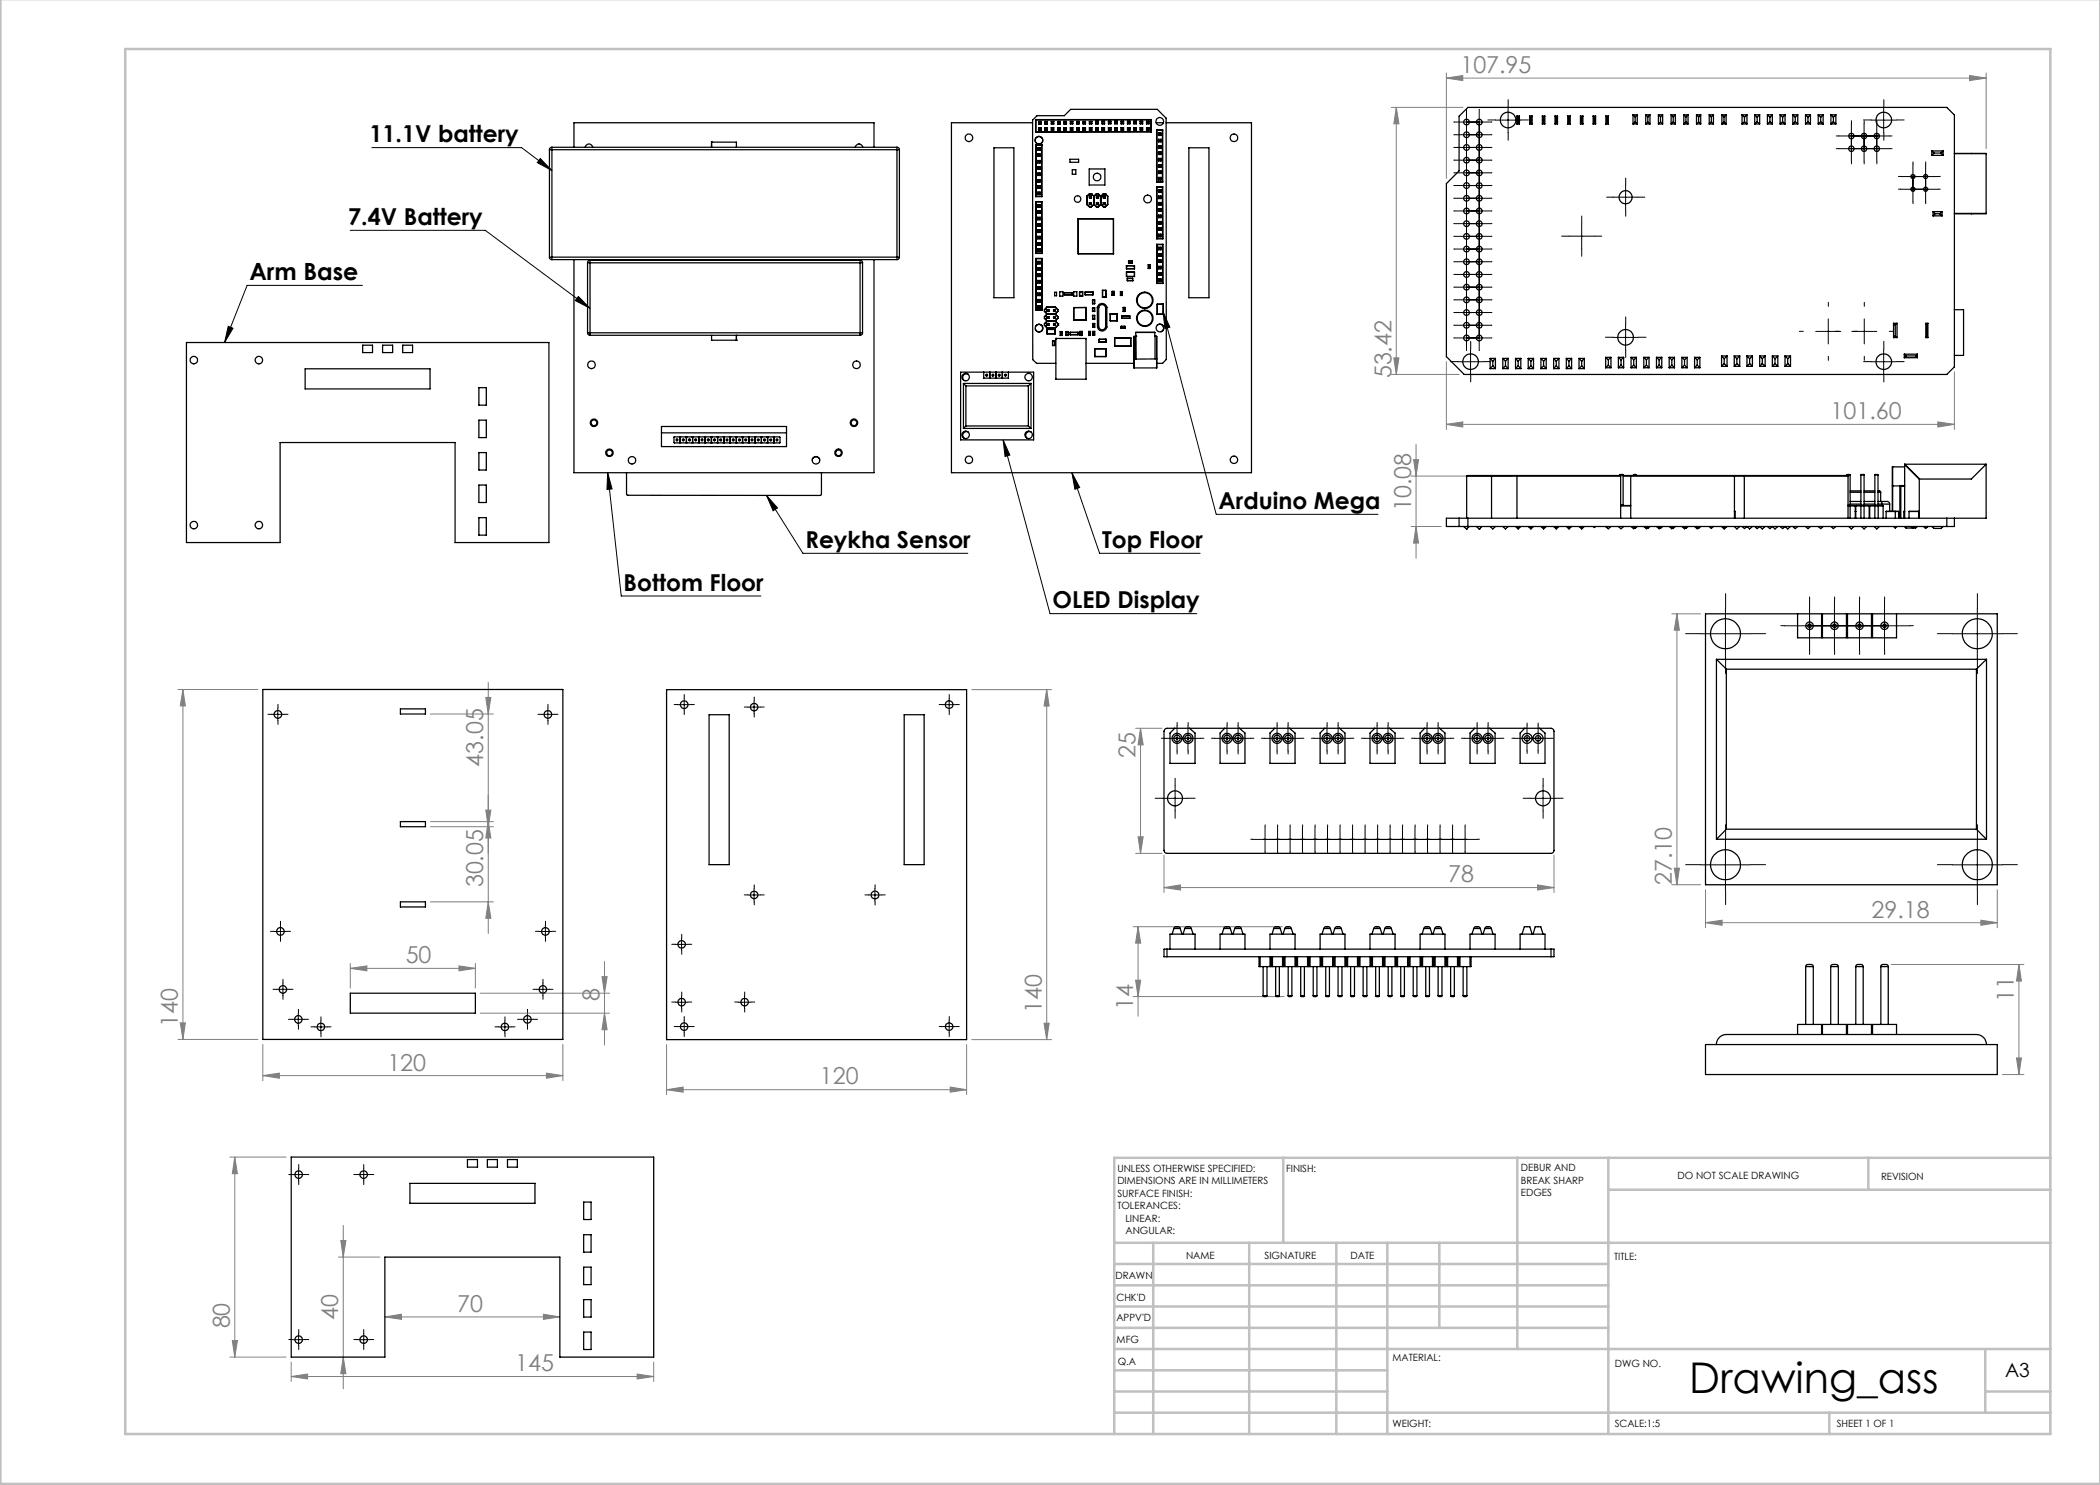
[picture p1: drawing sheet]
<svg xmlns="http://www.w3.org/2000/svg" width="420mm" height="297mm" viewBox="0 0 420 297" stroke-linecap="round" stroke-linejoin="round" font-family="sans-serif">
<defs><g id="words">
<text font-size="8.5" x="337.9" y="278.5">Drawing_ass</text>
<g font-size="4.7" fill="#808080">
<text x="292.1" y="14.6">107.95</text>
<text x="278.3" y="75.7" transform="rotate(-90 278.3 75.7)">53.42</text>
<text x="366.1" y="83.9">101.60</text>
<text x="282.2" y="102.2" transform="rotate(-90 282.2 102.2)">10.08</text>
<text x="96.7" y="153.3" transform="rotate(-90 96.7 153.3)">43.05</text>
<text x="227.1" y="151.7" transform="rotate(-90 227.1 151.7)">25</text>
<text x="96.7" y="177.5" transform="rotate(-90 96.7 177.5)">30.05</text>
<text x="289.7" y="176.5">78</text>
<text x="334.4" y="177" transform="rotate(-90 334.4 177)">27.10</text>
<text x="374.3" y="183.5">29.18</text>
<text x="81.1" y="192.6">50</text>
<text x="119.9" y="200.1" transform="rotate(-90 119.9 200.1)">8</text>
<text x="208.3" y="202.6" transform="rotate(-90 208.3 202.6)">140</text>
<text x="226.6" y="201.9" transform="rotate(-90 226.6 201.9)">14</text>
<text x="402.8" y="200.5" transform="rotate(-90 402.8 200.5)">11</text>
<text x="35.6" y="205.4" transform="rotate(-90 35.6 205.4)">140</text>
<text x="77.5" y="214.1">120</text>
<text x="164" y="216.9">120</text>
<text x="67.7" y="264" transform="rotate(-90 67.7 264)">40</text>
<text x="91.4" y="262.3">70</text>
<text x="46" y="265.7" transform="rotate(-90 46 265.7)">80</text>
<text x="103.1" y="274.3">145</text>
</g>
<g font-size="4.7">
<text x="73.9" y="28.4">11.1V battery</text>
<text x="69.7" y="45">7.4V Battery</text>
<text x="49.9" y="56">Arm Base</text>
<text x="243.7" y="101.8">Arduino Mega</text>
<text x="161.1" y="109.6">Reykha Sensor</text>
<text x="220.4" y="109.6">Top Floor</text>
<text x="124.7" y="118.1">Bottom Floor</text>
<text x="210.5" y="121.6">OLED Display</text>
</g>
<text font-size="3.9" x="401" y="275.4">A3</text>
<g font-size="2">
<text x="223.5" y="234.4">UNLESS OTHERWISE SPECIFIED:</text>
<text x="223.5" y="236.9">DIMENSIONS ARE IN MILLIMETERS</text>
<text x="223.5" y="239.4">SURFACE FINISH:</text>
<text x="257.2" y="234.4">FINISH:</text>
<text x="304.2" y="234.3">DEBUR AND</text>
<text x="304.2" y="236.8">BREAK SHARP</text>
<text x="304.2" y="239.3">EDGES</text>
<text x="335.5" y="235.8">DO NOT SCALE DRAWING</text>
<text x="376.2" y="236">REVISION</text>
<text x="223.5" y="241.9">TOLERANCES:</text>
<text x="225.1" y="244.4">LINEAR:</text>
<text x="225.1" y="246.9">ANGULAR:</text>
<text x="237.2" y="251.8">NAME</text>
<text x="252.9" y="251.7">SIGNATURE</text>
<text x="270.1" y="251.7">DATE</text>
<text x="223.1" y="255.9">DRAWN</text>
<text x="322.8" y="252">TITLE:</text>
<text x="223.3" y="260.1">CHK'D</text>
<text x="223.3" y="264.2">APPV'D</text>
<text x="223.3" y="268.6">MFG</text>
<text x="223.5" y="272.9">Q.A</text>
<text x="278.5" y="272.3">MATERIAL:</text>
<text x="323" y="273.4">DWG NO.</text>
<text x="278.5" y="285.3">WEIGHT:</text>
<text x="323" y="285.4">SCALE:1:5</text>
<text x="367.4" y="285.4">SHEET 1 OF 1</text>
</g>
</g></defs>
<g fill="none" stroke="#000" stroke-width=".2">
<path d="M74.4 29.5h29.9l6.1 4.6M108.1 31.7l2.3 2.4-2.9-1.6zM290.8 39.6h7.5M290.8 37.1h7.5M290.8 34.6h7.5M290.8 32h7.5M290.8 29.5h7.5M290.8 26.9h7.5M290.8 24.4h7.5M293.3 21.9v48.2M295.8 21.9v48.2M299.1 24h5"/>
<path d="M301.6 21.5v5M322.6 39.4h5M325.1 37v4.9M367.8 27.2h10.1M367.8 29.7h10.1M370.3 24.7v7.5M372.8 24.7v7.5M374.3 24h4.9M375.4 24.7v7.5M376.7 21.5v5M380.1 35.3h7.5M380.1 37.8h7.5"/>
<path d="M382.6 32.8v7.6M385.1 32.8v7.6M70.1 46.1h26.9l21 15.6M72.5 57.1h-23.1l-4.5 11.4M115.7 59.3l2.3 2.4-3-1.6zM290.8 47.3h7.5M290.8 60h7.5M290.8 57.4h7.5M290.8 54.9h7.5M290.8 52.3h7.5M290.8 49.8h7.5M290.8 44.7h7.5"/>
<path d="M290.8 42.2h7.5M313.8 47.2h5M316.3 44.8v4.9M45.6 65.3l1 .3-1.7 2.9zM232.6 62.4l1.4 3-1 .3zM232.6 62.4l10.6 40.5h32.4M290.8 67.6h7.5M290.8 65h7.5M290.8 62.5h7.5M291.6 72.4h5M294.1 69.8v5.1M322.6 67.5h5"/>
<path d="M325.1 65v5M363.1 66.3h5.1M365.7 63.8v5M370.3 66.3h5.1M372.9 63.8v5M374.3 72.4h4.9M376.7 69.8v5.1M121.5 94.5l.9 3.3-1 .1zM121.5 94.5l2.7 24.7h28M153.3 99.1l2.2 2.5-.9 .6zM153.3 99.1l7.3 11.6h33M200.6 88l1.4 3-1 .3z"/>
<path d="M200.6 88l9.4 34.7h29.4M214.4 94.5l1.5 3-.9 .4zM214.4 94.5l5.5 16.2h20.1M136.8 139.7v2.5M189.8 139.7v2.5M340.1 126.7h10M345.1 121.7v10.1M356.9 125.2h25M361.9 120.2v9.9M366.9 120.2v9.9M371.9 120.2v9.9M376.9 120.2v9.9"/>
<path d="M390.5 126.7h10M395.5 121.7v10.1M54.3 142.9h2.5M55.6 141.6v2.5M108.3 142.9h2.5M109.6 141.6v2.5M135.6 140.9h2.5M149.6 141.4h2.5M150.8 140.2v2.5M188.6 140.9h2.5M232.5 159.7h5M232.9 147.7h7.2"/>
<path d="M235 157.2v5M235.4 145.2v5M237.6 145.2v5M242.9 147.7h7.2M245.4 145.2v5M247.6 145.2v5M252.9 147.7h7.2M255.4 145.2v5M257.6 145.2v5M262.9 147.7h7.2M265.4 145.2v5M267.6 145.2v5"/>
<path d="M272.9 147.7h7.2M275.4 145.2v5M277.6 145.2v5M282.9 147.7h7.2M285.4 145.2v5M287.6 145.2v5M292.9 147.7h7.2M295.4 145.2v5M297.6 145.2v5M302.9 147.7h7.2M305.4 145.2v5M306.1 159.7h5"/>
<path d="M307.6 145.2v5M308.6 157.2v5M149.6 179h2.5M150.8 177.7v2.5M173.7 179h2.5M175 177.7v2.5M250.5 167.9h45M253 165.4v5M255.5 165.4v5M258 165.4v5M260.5 165.4v5M263 165.4v5"/>
<path d="M265.5 165.4v5M268 165.4v5M270.5 165.4v5M273 165.4v5M275.5 165.4v5M278 165.4v5M280.5 165.4v5M283 165.4v5M285.5 165.4v5M288 165.4v5M290.5 165.4v5M293 165.4v5"/>
<path d="M340.1 173h10M345.1 168v9.9M390.5 173h10M395.5 168v9.9M54.8 186.3h2.5M55.3 197.9h2.5M56.1 185v2.5M56.6 196.6v2.5M107.3 197.9h2.5M107.8 186.3h2.5M108.6 196.6v2.5M109.1 185v2.5"/>
<path d="M135.1 188.9h2.5M136.3 187.6v2.5M136.3 199.2v2.5M148.9 199.2v2.5M58.4 203.9h2.5M59.7 202.6v2.5M62.9 205.4h2.5M64.2 204.1v2.5M99.7 205.4h2.5M101 204.1v2.5M104.2 203.9h2.6M105.5 202.6v2.5"/>
<path d="M135.1 200.4h2.5M135.6 205.3h2.5M136.8 204.1v2.5M147.7 200.4h2.5M188.6 205.3h2.5M189.8 204.1v2.5M58.5 234.9h2.5M59.7 233.7v2.5M71.5 234.9h2.5M72.7 233.7v2.5M58.5 267.9h2.5M59.7 266.7v2.5"/>
<path d="M71.5 267.9h2.5M72.7 266.7v2.5"/>
</g>
<g fill="none" stroke="#808080" stroke-width=".2">
<path d="M289.3 15.6l3.3-.5v1zM289.3 14.6v21.1M289.3 15.6h107.9M393.9 15.1l3.3 .5-3.3 .5zM397.2 14.6v15.1M278.3 21.5h14.3M279.3 21.5l.5 3.3h-1zM279.3 21.5v53.4M278.3 74.9h13.5M278.8 71.6h1l-.5 3.3zM289.3 72.3v13.6M390.9 74.4v11.5"/>
<path d="M282.2 95.2h20.2M282.7 91.9h1l-.5 3.3zM283.2 88.9v22.8M289.3 84.9l3.3-.5v1zM289.3 84.9h101.6M387.6 84.4l3.3 .5-3.3 .5zM282.2 105.3h6.1M283.2 105.3l.5 3.3h-1zM35.6 137.9h16M36.6 137.9l.5 3.3h-1zM36.6 137.9v70M97.2 139.5h1l-.6 3.3z"/>
<path d="M97.6 136.5v50.2M194.3 137.9h16M209.3 137.9v70M209.3 137.9l.5 3.3h-1zM334.4 122.8h5.7M335.4 122.8l.5 3.2h-1zM335.4 122.8v54.1M86.1 142.8h12.6M227.1 145.7h5.3M228.1 145.7l.5 3.3h-1zM228.1 145.7v25M86.1 165.3h12.6"/>
<path d="M86.1 164.3h12.6M97.2 162h1l-.6 3.3zM97.6 164.3l.6 3.3h-1zM227.1 170.7h5.3M227.6 167.4h1l-.5 3.3zM232.8 177.5l3.3-.5v1zM232.8 171.1v7.4M232.8 177.5h78M307.5 177l3.3 .5-3.3 .5zM310.8 171.1v7.4M334.4 176.9h5.7M334.9 173.6h1l-.5 3.3z"/>
<path d="M341.1 177.9v7.7M399.5 177.9v7.7M70.1 193.7l3.3-.5v1zM70.1 192.7v4.9M70.1 193.7h25M86.1 180.4h12.6M91.8 193.2l3.3 .5-3.3 .5zM95.1 192.7v4.9M96.1 198.6h25.8M97.6 180.4l.6 3.3h-1zM120.4 195.3h1l-.5 3.3zM120.9 192.3v16.7"/>
<path d="M226.6 185.3h29.8M226.6 199.3h30.2M227.1 196h1l-.5 3.3zM227.6 185.3l.5 3.3h-1zM227.6 185.3v17.9M341.1 184.5l3.3-.5v1.1zM341.1 184.5h58.4M378.2 192.9h26.6M396.2 184l3.3 .5-3.3 .6zM403.8 192.9v22M403.8 192.9l.5 3.3h-1zM35.6 207.9h16"/>
<path d="M36.1 204.6h1l-.5 3.3zM52.6 215.1l3.3-.5v1zM52.6 208.9v7.2M52.6 215.1h60M96.1 202.6h25.8M109.3 214.6l3.3 .5-3.3 .5zM112.6 208.9v7.2M120.9 202.6l.5 3.3h-1zM133.3 217.9l3.3-.5v1zM133.3 208.9v10M133.3 217.9h60M190 217.4l3.3 .5-3.3 .5z"/>
<path d="M193.3 208.9v10M194.3 207.9h16M208.8 204.6h1l-.5 3.3zM400.5 214.9h4.3M403.3 211.6h1l-.5 3.3zM46 231.4h11.2M47 231.4l.5 3.3h-1zM47 231.4v40M67.7 251.4h8.3M68.2 248.1h1l-.5 3.3zM68.7 245.1v32.7M46 271.4h11.2"/>
<path d="M46.5 268.1h1l-.5 3.3zM58.2 275.3l3.3-.5v1zM58.2 272.4v3.9M58.2 275.3h72.5M68.7 271.4l.5 3.3h-1zM77 263.4l3.3-.5v1zM77 263.4h35M108.7 262.9l3.3 .5-3.3 .5zM127.4 274.8l3.3 .5-3.3 .5zM130.7 272.4v3.9"/>
</g>
<g fill="none" stroke="#000" stroke-width=".2" stroke-dasharray="15.2 1.3 1.3 1.3">
<path d="M290.8 39.6h.1M290.8 37.1h.1M290.8 34.6h.1M290.8 32h.1M290.8 29.5h.1M290.8 26.9h.1M290.8 24.4h.1M293.3 39.7h.1M293.3 37.1h.1M293.3 34.6h.1M293.3 39.6h.1M293.3 32.1h.1"/>
<path d="M293.3 29.5h.1M293.3 34.5h.1M293.3 27h.1M293.3 32h.1M293.3 24.4h.1M293.3 29.4v.1M293.3 21.9h.1M293.3 26.9h.1M293.4 39.6h.1M293.4 37.1h.1M293.4 34.6h.1M293.4 32h.1"/>
<path d="M293.4 29.5h.1M293.4 26.9h.1M293.4 24.4h.1M295.8 39.6h.1M295.8 37.1h.1M295.8 34.6h.1M295.8 32h.1M295.8 29.5h.1M295.8 26.9h.1M295.8 24.4h.1M295.9 39.7h.1M295.9 37.1h.1"/>
<path d="M295.9 34.6h.1M295.9 39.6h.1M295.9 32.1h.1M295.9 29.5h.1M295.9 34.5h.1M295.9 27h.1M295.9 32h.1M295.9 24.4h.1M295.9 29.4v.1M295.9 21.9h.1M295.9 26.9h.1M298.4 39.6h.1"/>
<path d="M298.4 37.1h.1M298.4 34.6h.1M298.4 32h.1M298.4 29.5h.1M298.4 26.9h.1M298.4 24.4h.1M299.1 24h-1.5M301.6 21.5v-1.6M301.6 26.5v1.6M304.1 24h1.6M322.6 39.4h-1.3M325.1 36.9v-1.3"/>
<path d="M327.6 39.4h1.4M367.8 27.2h-.5M367.8 29.7h-.5M370.3 24.7v-.6M370.3 29.7v.5M370.3 27.2v-.5M370.3 32.2v.6M370.3 27.2h-.5M370.3 29.7h-.5M372.8 27.2h.5M372.8 29.7h.5M372.8 24.7v-.6"/>
<path d="M372.8 29.7v.5M372.8 27.2v-.5M372.8 32.2v.6M372.9 27.2h-.6M372.9 29.7h-.6M374.3 24h-1.6M375.3 27.2h.6M375.3 29.7h.6M375.4 24.7v-.6M375.4 29.7v.5M375.4 27.2v-.5M375.4 32.2v.6"/>
<path d="M376.8 21.5v-1.6M376.8 26.5v1.6M377.9 27.2h.5M377.9 29.7h.5M379.3 24h1.5M380.1 35.3h-.4M380.1 37.8h-.4M382.6 32.8v-.4M382.6 37.8v.4M382.6 35.3v-.4M382.6 35.3h-.4M382.6 37.8h-.4"/>
<path d="M385.1 35.3h.4M385.1 37.8h.4M385.1 32.8v-.4M385.1 37.8v.4M385.1 35.3v-.4M387.6 35.3h.5M387.6 37.8h.5M290.8 60h.1M290.8 57.4h.1M290.8 54.9h.1M290.8 52.3h.1M290.8 49.8h.1"/>
<path d="M290.8 47.3h.1M290.8 44.7h.1M290.8 42.2h.1M293.3 57.5h.1M293.3 54.9h.1M293.3 59.9h.1M293.3 52.4h.1M293.3 57.4h.1M293.3 49.8h.1M293.3 54.8v.1M293.3 47.3h.1M293.3 52.3h.1"/>
<path d="M293.3 44.8h.1M293.3 42.2h.1M293.3 47.2h.1M293.3 44.7h.1M293.3 42.1v.1M293.4 60h.1M293.4 57.4h.1M293.4 54.9h.1M293.4 52.3h.1M293.4 49.8h.1M293.4 47.3h.1M293.4 44.7h.1"/>
<path d="M293.4 42.2h.1M295.8 60h.1M295.8 57.4h.1M295.8 54.9h.1M295.8 52.3h.1M295.8 49.8h.1M295.8 47.3h.1M295.8 44.7h.1M295.8 42.2h.1M295.9 57.5h.1M295.9 54.9h.1M295.9 59.9h.1"/>
<path d="M295.9 52.4h.1M295.9 57.4h.1M295.9 49.8h.1M295.9 54.8v.1M295.9 47.3h.1M295.9 52.3h.1M295.9 44.8h.1M295.9 42.2h.1M295.9 47.2h.1M295.9 44.7h.1M295.9 42.1v.1M298.4 60h.1"/>
<path d="M298.4 57.4h.1M298.4 54.9h.1M298.4 52.3h.1M298.4 49.8h.1M298.4 47.3h.1M298.4 44.7h.1M298.4 42.2h.1M313.8 47.2h-1.5M316.3 44.7v-1.5M316.3 49.7v1.6M318.8 47.2h1.6M325.1 41.9v1.3"/>
<path d="M382.6 40.3v.4M385.1 40.3v.4M290.8 67.6h.1M290.8 65h.1M290.8 62.5h.1M291.6 72.3h-1.5M293.3 65.1h.1M293.3 70.1h.1M293.3 62.5h.1M293.3 67.5v.1M293.3 60h.1M293.3 65h.1"/>
<path d="M293.4 67.6h.1M293.4 65h.1M293.4 62.5h.1M294.1 69.8v-1.5M294.1 74.8v1.6M295.8 67.6h.1M295.8 65h.1M295.8 62.5h.1M295.9 65.1h.1M295.9 70.1h.1M295.9 62.5h.1M295.9 67.5v.1"/>
<path d="M295.9 60h.1M295.9 65h.1M296.6 72.3h1.6M298.4 67.6h.1M298.4 65h.1M298.4 62.5h.1M322.6 67.4h-1.5M325.1 64.9v-1.5M325.1 69.9v1.6M327.6 67.4h1.6M360.7 66.3h-.8M365.7 61.3v-.8"/>
<path d="M365.7 71.3v.8M367.9 66.3h-.8M370.7 66.3h.8M372.9 61.3v-.8M372.9 71.3v.8M374.3 72.3h-1.6M376.8 69.8v-1.5M376.8 74.8v1.6M377.9 66.3h.8M379.3 72.3h1.5M136.8 139.7v-.8M189.8 139.7v-.8"/>
<path d="M340.1 126.7h-3M345.1 121.7v-3M345.1 131.7v3M350.1 126.7h3M356.9 125.1h-.7M361.9 120.1v-.7M361.9 130.1v.8M361.9 125.1h-.7M366.9 125.1h.8M366.9 120.1v-.7M366.9 130.1v.8M366.9 125.1h-.7"/>
<path d="M371.9 125.1h.8M371.9 120.1v-.7M371.9 130.1v.8M371.9 125.1h-.7M376.9 125.1h.8M376.9 120.1v-.7M376.9 130.1v.8M381.9 125.1h.8M390.5 126.7h-3M395.5 121.7v-3M395.5 131.7v3M400.5 126.7h3"/>
<path d="M54.3 142.9h-.7M55.6 141.6v-.7M55.6 144.1v.8M56.8 142.9h.8M108.3 142.9h-.7M109.6 141.6v-.7M109.6 144.1v.8M110.8 142.9h.8M135.6 140.9h-.8M136.8 142.2v.7M138.1 140.9h.8M149.6 141.4h-.8"/>
<path d="M150.8 140.2v-.8M150.8 142.7v.7M152.1 141.4h.7M188.6 140.9h-.8M189.8 142.2v.7M191.1 140.9h.8M232.5 159.7h-1.5M232.9 147.7h-.6M235 157.2v-1.5M235.1 147.7h-.6M235.4 145.2v-.7M235.4 150.2v.6"/>
<path d="M237.5 159.7h1.5M237.6 145.2v-.7M237.6 150.2v.6M237.9 147.7h.7M240.1 147.7h.7M242.9 147.7h-.6M245.1 147.7h-.6M245.4 145.2v-.7M245.4 150.2v.6M247.6 145.2v-.7M247.6 150.2v.6M247.9 147.7h.7"/>
<path d="M250.1 147.7h.7M252.9 147.7h-.6M255.1 147.7h-.6M255.4 145.2v-.7M255.4 150.2v.6M257.6 145.2v-.7M257.6 150.2v.6M257.9 147.7h.7M260.1 147.7h.7M262.9 147.7h-.6M265.1 147.7h-.6M265.4 145.2v-.7"/>
<path d="M265.4 150.2v.6M267.6 145.2v-.7M267.6 150.2v.6M267.9 147.7h.7M270.1 147.7h.7M272.9 147.7h-.6M275.1 147.7h-.6M275.4 145.2v-.7M275.4 150.2v.6M277.6 145.2v-.7M277.6 150.2v.6M277.9 147.7h.7"/>
<path d="M280.1 147.7h.7M282.9 147.7h-.6M285.1 147.7h-.6M285.4 145.2v-.7M285.4 150.2v.6M287.6 145.2v-.7M287.6 150.2v.6M287.9 147.7h.7M290.1 147.7h.7M292.9 147.7h-.6M295.1 147.7h-.6M295.4 145.2v-.7"/>
<path d="M295.4 150.2v.6M297.6 145.2v-.7M297.6 150.2v.6M297.9 147.7h.7M300.1 147.7h.7M302.9 147.7h-.5M305.1 147.7h-.5M305.4 145.2v-.6M305.4 150.2v.5M306.1 159.7h-1.5M307.6 145.2v-.6M307.6 150.2v.5"/>
<path d="M307.9 147.7h.6M308.6 157.2v-1.5M310.1 147.7h.6M311.1 159.7h1.5M149.6 179h-.8M150.8 177.7v-.7M152.1 179h.7M173.8 179h-.8M175 177.7v-.7M176.3 179h.7M235 162.2v1.5M250.5 167.9h-.3"/>
<path d="M253 165.4v-.4M253 170.4v.3M253 167.9h-.3M255.5 167.9h.4M255.5 165.4v-.4M255.5 170.4v.3M255.5 167.9h-.3M258 167.9h.4M258 165.4v-.4M258 170.4v.3M258 167.9h-.3M260.5 167.9h.4"/>
<path d="M260.5 165.4v-.4M260.5 170.4v.3M260.5 167.9h-.3M263 167.9h.4M263 165.4v-.4M263 170.4v.3M263 167.9h-.3M265.5 167.9h.4M265.5 165.4v-.4M265.5 170.4v.3M265.5 167.9h-.3M268 167.9h.4"/>
<path d="M268 165.4v-.4M268 170.4v.3M268 167.9h-.3M270.5 167.9h.4M270.5 165.4v-.4M270.5 170.4v.3M270.5 167.9h-.3M273 167.9h.4M273 165.4v-.4M273 170.4v.3M273 167.9h-.3M275.5 167.9h.4"/>
<path d="M275.5 165.4v-.4M275.5 170.4v.3M275.5 167.9h-.3M278 167.9h.4M278 165.4v-.4M278 170.4v.3M278 167.9h-.3M280.5 167.9h.4M280.5 165.4v-.4M280.5 170.4v.3M280.5 167.9h-.3M283 167.9h.4"/>
<path d="M283 165.4v-.4M283 170.4v.3M283 167.9h-.3M285.5 167.9h.4M285.5 165.4v-.4M285.5 170.4v.3M285.5 167.9h-.3M288 167.9h.4M288 165.4v-.4M288 170.4v.3M288 167.9h-.3M290.5 167.9h.4"/>
<path d="M290.5 165.4v-.4M290.5 170.4v.3M290.5 167.9h-.3M293 167.9h.4M293 165.4v-.4M293 170.4v.3M295.5 167.9h.4M308.6 162.2v1.5M340.1 172.9h-3M345.1 167.9v-3M345.1 177.9v3M350.1 172.9h3"/>
<path d="M390.5 172.9h-3M395.5 167.9v-3M395.5 177.9v3M400.5 172.9h3M54.8 186.3h-.7M55.3 197.9h-.7M56.1 185v-.7M56.1 187.5v.8M56.6 196.6v-.7M56.6 199.1v.8M57.3 186.3h.8M57.8 197.9h.8"/>
<path d="M107.3 197.9h-.7M107.8 186.3h-.7M108.6 196.6v-.7M108.6 199.1v.8M109.1 185v-.7M109.1 187.5v.8M109.8 197.9h.8M110.3 186.3h.8M135.1 188.9h-.8M136.3 199.2v-.8M136.3 187.6v-.7M136.3 190.1v.8"/>
<path d="M137.6 188.9h.7M148.9 199.2v-.8M150.8 180.2v.8M175 180.2v.8M58.4 203.9h-.7M59.7 202.6v-.7M59.7 205.1v.8M60.9 203.9h.8M62.9 205.4h-.7M64.2 204.1v-.7M64.2 206.6v.8M65.4 205.4h.8"/>
<path d="M99.7 205.4h-.7M101 204.1v-.7M101 206.6v.8M102.2 205.4h.8M104.3 203.9h-.8M105.5 202.6v-.7M105.5 205.1v.8M106.8 203.9h.7M135.1 200.4h-.8M135.6 205.3h-.8M136.3 201.7v.7M136.8 204.1v-.8"/>
<path d="M136.8 206.6v.7M137.6 200.4h.7M138.1 205.3h.7M147.7 200.4h-.8M148.9 201.7v.7M150.2 200.4h.7M188.6 205.3h-.8M189.8 204.1v-.8M189.8 206.6v.7M191.1 205.3h.7M58.5 234.9h-.7M59.8 233.7v-.8"/>
<path d="M59.8 236.2v.7M61 234.9h.8M71.5 234.9h-.7M72.8 233.7v-.8M72.8 236.2v.7M74 234.9h.8M58.5 267.9h-.7M59.8 266.7v-.8M59.8 269.2v.7M61 267.9h.8M71.5 267.9h-.7M72.8 266.7v-.8"/>
<path d="M72.8 269.2v.7M74 267.9h.8"/>
</g>
<g fill="none" stroke="#c0c0c0" stroke-width=".5">
<path d="M.1 -.1v296.9h419.9M25 9.8h385.1v277h-385.1zM256.6 231.6v17M303.5 231.6v38.2M321.7 231.6v55.2M321.7 237.9h88.4M373.7 231.6v6.3M410.1 231.6h-187.3v55.2M222.8 248.6h187.3M222.8 257.1h98.9M222.8 252.8h98.9M230.6 248.6v38.2"/>
<path d="M249.8 248.6v38.2M267.3 248.6v38.2M277.5 248.6v38.2M287.9 248.6v17M222.8 265.6h98.9M222.8 261.3h98.9M222.8 278.3h54.7M222.8 274.1h54.7M222.8 269.8h187.3M397.1 278.3h13M397.1 269.8v12.7M222.8 282.5h187.3"/>
<path d="M365.9 282.5v4.3"/>
</g>
<g fill="#000">
<path d="M45.6 65.3l1 .3-1.7 2.9z"/>
<path d="M108.1 31.7l2.3 2.4-2.9-1.6zM115.7 59.3l2.3 2.4-3-1.6zM153.3 99.1l2.2 2.5-.9 .6zM121.5 94.5l.9 3.3-1 .1zM214.4 94.5l1.5 3-.9 .4zM200.6 88l1.4 3-1 .3zM232.6 62.4l1.4 3-1 .3z"/>
</g>
<g fill="#808080">
<path d="M393.9 15.1l3.3 .5-3.3 .5zM289.3 15.6l3.3-.5v1z"/>
<path d="M52.6 215.1l3.3-.5v1zM109.3 214.6l3.3 .5-3.3 .5zM70.1 193.7l3.3-.5v1zM91.8 193.2l3.3 .5-3.3 .5zM133.3 217.9l3.3-.5v1zM190 217.4l3.3 .5-3.3 .5zM58.2 275.3l3.3-.5v1zM127.4 274.8l3.3 .5-3.3 .5zM289.3 84.9l3.3-.5v1zM387.6 84.4l3.3 .5-3.3 .5zM341.1 184.5l3.3-.5v1.1zM396.2 184l3.3 .5-3.3 .6zM232.8 177.5l3.3-.5v1zM307.5 177l3.3 .5-3.3 .5z"/>
<path d="M77 263.4l3.3-.5v1zM108.7 262.9l3.3 .5-3.3 .5z"/>
<path d="M97.6 164.3l.6 3.3h-1zM97.2 139.5h1l-.6 3.3z"/>
<path d="M283.2 105.3l.5 3.3h-1zM282.7 91.9h1l-.5 3.3z"/>
<path d="M120.9 202.6l.5 3.3h-1zM120.4 195.3h1l-.5 3.3zM97.6 180.4l.6 3.3h-1zM97.2 162h1l-.6 3.3zM403.3 211.6h1l-.5 3.3zM403.8 192.9l.5 3.3h-1z"/>
<path d="M227.6 167.4h1l-.5 3.3zM228.1 145.7l.5 3.3h-1z"/>
<path d="M36.6 137.9l.5 3.3h-1zM36.1 204.6h1l-.5 3.3zM209.3 137.9l.5 3.3h-1zM208.8 204.6h1l-.5 3.3zM47 231.4l.5 3.3h-1zM46.5 268.1h1l-.5 3.3zM68.2 248.1h1l-.5 3.3zM68.7 271.4l.5 3.3h-1zM279.3 21.5l.5 3.3h-1zM278.8 71.6h1l-.5 3.3zM335.4 122.8l.5 3.2h-1zM334.9 173.6h1l-.5 3.3zM227.6 185.3l.5 3.3h-1zM227.1 196h1l-.5 3.3z"/>
</g>
<g fill="none" stroke="#000" stroke-width=".25">
<path d="M109.9 29.9h.5M109.9 29.9v21.5M110.4 29.5l-.4 .1-.1 .3M110.4 29.5v.4M110.4 29.9h69M110.4 29.5h69M110.4 29.9v21.5M114.8 29.5v-5h60v5M117.1 29.5a.74 .74 0 0 1 .7-.7 .74 .74 0 0 1 .7 .7M142.3 28.4h.1M142.3 28.4h5v1.1M142.3 28.4v1.1"/>
<path d="M171 29.5a.76 .76 0 0 1 .8-.7 .76 .76 0 0 1 .7 .7M179.4 29.9h.5M179.4 29.5v.4M179.4 29.5l.4 .2 .1 .2M179.4 29.9v21.5M179.9 29.9v21.5M198.8 29.6h4v29.9h-4zM206.5 24.5h-16.2v70h60v-70h-17.1M207.1 23.9v2.5M207.1 23.9l.1 .1M207.1 23.9h23.2M207.2 29v10.3"/>
<path d="M207.2 29h.1M207.2 39.3h1.2M207.2 29h1.2M207.2 24v2.3M207.2 26.3l-.1 .1M207.2 39.3h1.1M207.2 29h1.1M207.2 39.3h.1M207.5 29.6v.4M207.5 30.8v.5M207.5 32.1v.5M207.5 33.4v.4"/>
<path d="M207.5 34.6v.5M207.5 35.9v.5M207.5 37.2v.4M207.5 38.4v.5M207.5 34.6l.1 .5M207.5 37.2l.1 .4M207.5 37.2h.5M207.5 38.4l.1 .1M207.5 37.6h.5M207.5 38.4h.5M207.5 33.8h.5M207.5 36.4h.5"/>
<path d="M207.5 35.9h.1M207.5 35.9h.5M207.5 38.9h.5M207.5 34.6h.5M207.5 35.1h.5M207.5 33.4h.5M207.5 32.1h.5M207.5 32.6h.5M207.5 30.8h.5M207.5 31.3h.5M207.5 29.6h.5M207.5 30h.5"/>
<path d="M207.5 33.4h.1M207.5 30.8l.1 .1M207.6 30h-.1M207.6 33.4v.4M207.6 35.9l-.1 .5M207.6 38.5v.4M207.6 37.6h-.1M207.6 38.9h-.1M207.6 37.6h.4M207.6 38.5h.4M207.6 33.8h-.1M207.6 33.8h.4"/>
<path d="M207.6 35.9h.4M207.6 38.9h.4M207.6 35.1h-.1M207.6 35.1h.4M207.6 33.4h.4M207.7 25.5l.1 .1M207.7 24.3v.5M207.7 25.5v.5M207.7 25.5h.5M207.7 26h.5M207.7 24.3h.5M207.7 24.8h.5"/>
<path d="M207.7 24.3l.1 .1M207.8 26h-.1M207.8 24.4v.3M207.8 25.6v.4M207.8 24.7h.3M207.8 26h.3M207.8 25.6h.3M207.8 24.4h.3M207.8 24.7l-.1 .1M208 29.6v.4M208 32.1v.4M208 33.4v.4"/>
<path d="M208 35.9v.5M208 38.5v.4M208 38.9h.1M208 33.8h.1M208 37.6h.1M208 35.1h.1M208 31.3h-.5M208 31.3h.1M208 32.5l-.5 .1M208 32.5v.1M208 29.6h.1M208 30.8v.5"/>
<path d="M208 32.1v.5M208 34.6v.5M208 37.2v.4M208 38.4v.5M208 35.9h.1M208 38.4v.1M208 33.4h.1M208 32.1h.1M208.1 26h.1M208.1 24.4v.3M208.1 25.6v.4M208.1 24.7l.1 .1"/>
<path d="M208.2 24.3v.5M208.2 25.5v.5M208.2 25.5l-.1 .1M208.2 24.3l-.1 .1M208.3 29v10.3M208.3 39.3h.1M208.4 29v10.3M208.4 29h-.1M209 25.5h.5M209 26h.5M209 24.3h.5M209 24.8h.5"/>
<path d="M209 24.3v.5M209 25.5v.5M209 25.5l.1 .1M209 24.3l.1 .1M209.1 24.7h.3M209.1 26h.3M209.1 25.6h.3M209.1 26h-.1M209.1 24.4v.3M209.1 25.6v.4M209.1 24.4h.3M209.1 24.7l-.1 .1"/>
<path d="M209.4 24.4v.3M209.4 25.6v.4M209.4 26h.1M209.4 24.7l.1 .1M209.5 24.3v.5M209.5 25.5v.5M209.5 25.5l-.1 .1M209.5 24.3l-.1 .1M210.3 25.5v.1M210.3 25.5h.4M210.3 26h.4M210.3 24.3h.4"/>
<path d="M210.3 24.8h.4M210.3 24.3v.5M210.3 25.5v.5M210.3 24.3v.1M210.3 24.7h.4M210.3 25.6h.4M210.3 24.4h.4M210.3 24.4v.3M210.3 25.6v.4M210.3 24.7v.1M210.3 26h.1M210.7 24.4v.3"/>
<path d="M210.7 25.6v.4M210.7 26h.1M210.7 24.7v.1M210.7 24.3v.5M210.7 25.5v.5M210.7 24.3v.1M210.7 25.5v.1M211.5 25.5h.5M211.5 26h.5M211.5 24.3h.5M211.5 24.8h.5M211.5 24.3v.5"/>
<path d="M211.5 25.5v.5M211.5 25.5l.1 .1M211.5 24.3h.1M211.6 24.7h.3M211.6 26h-.1M211.6 26h.3M211.6 25.6h.3M211.6 24.3v.4M211.6 25.6v.4M211.6 24.3h.3M211.6 24.7l-.1 .1M211.9 26h.1"/>
<path d="M211.9 24.3v.4M211.9 25.6v.4M211.9 24.7l.1 .1M212 24.3v.5M212 25.5v.5M212 25.5l-.1 .1M212 24.3h-.1M212.8 25.5h.5M212.8 26h.5M212.8 24.3h.5M212.8 24.3v.5M212.8 25.5v.5"/>
<path d="M212.8 24.8h.5M212.8 25.5l.1 .1M212.8 24.3h.1M212.9 26h-.1M212.9 24.7h.3M212.9 26h.3M212.9 25.6h.3M212.9 24.3h.3M212.9 24.3v.4M212.9 25.6v.4M212.9 24.7l-.1 .1M213.2 26h.1"/>
<path d="M213.2 24.7l.1 .1M213.2 24.3v.4M213.2 25.6v.4M213.3 25.5l-.1 .1M213.3 24.3v.5M213.3 25.5v.5M213.3 24.3h-.1M214 31.9h1.7v.6h-1.7zM214.1 24.8h.5M214.1 25.5h.5M214.1 26h.5M214.1 24.3h.5"/>
<path d="M214.1 24.3v.5M214.1 25.5v.5M214.1 24.3h.1M214.1 25.5v.1M214.1 26h.1M214.1 26h.4M214.1 25.6h.4M214.1 24.3h.4M214.1 25.6v.4M214.5 33.9h.7v1h-.7zM214.5 26h.1M214.5 24.3l.1 .5"/>
<path d="M214.5 25.6v.4M214.6 24.3v.5M214.6 25.5v.5M214.6 25.5l-.1 .1M214.6 24.3h-.1M215.3 24.8h.5M215.3 25.5h.5M215.3 26h.5M215.3 24.3h.5M215.3 24.3v.5M215.3 25.5v.5M215.3 25.5l.1 .1"/>
<path d="M215.3 24.3h.1M215.4 26h.4M215.4 25.6h.4M215.4 26h-.1M215.4 24.3l-.1 .5M215.4 25.6v.4M215.4 24.3h.4M215.8 26h.1M215.8 24.3v.5M215.8 25.6v.4M215.8 25.5v.5M215.8 25.5v.1"/>
<path d="M215.8 24.3h.1M216.6 24.8h.5M216.6 25.5h.5M216.6 26h.5M216.6 24.3h.5M216.6 24.3v.5M216.6 25.5v.5M216.6 24.3h.1M216.6 25.5l.1 .1M216.7 26h.3M216.7 25.6h.3M216.7 24.3h.3"/>
<path d="M216.7 24.3l-.1 .5M216.7 25.6v.4M216.7 26h-.1M217 24.3l.1 .5M217 25.6v.4M217 26h.1M217.1 24.3v.5M217.1 25.5v.5M217.1 24.3h-.1M217.1 25.5l-.1 .1M217.4 39.2h.1M217.4 39.2v1.7"/>
<path d="M217.8 33.8h3.2v3.2h-3.2zM217.9 24.3v.5M217.9 25.5v.5M217.9 39.2v.4M217.9 39.2h.4M217.9 39.2v.1M217.9 39.6h.4M217.9 24.8h.5M217.9 25.5h.5M217.9 26h.5M217.9 24.3h.5M217.9 25.5v.1"/>
<path d="M217.9 24.3h.1M217.9 38.7h.1M217.9 39.3h.1M217.9 38.7l-.5 .5M217.9 38.7h.3M217.9 26h.4M217.9 25.6h.4M217.9 26h.1M217.9 24.3h.4M217.9 25.6v.4M218 39.3v.2M218 39.5l-.1 .1"/>
<path d="M218 39.3h.2M218 39.5h.2M218.2 39.3v.2M218.2 39.5v.1M218.2 38.7h.1M218.2 39.3h.1M218.2 38.7l.6 .5v1.7l-.6 .5M218.2 38.7l.5 .5M218.3 39.2l-.1 .1M218.3 39.2v.4M218.3 24.3l.1 .5M218.3 25.6v.4"/>
<path d="M218.3 26h.1M218.4 24.3v.5M218.4 25.5v.5M218.4 24.3h-.1M218.4 25.5l-.1 .1M218.7 39.2h.1M218.7 39.2v1.7M218.8 39.2v1.7M219.1 24.3h.5M219.1 24.8h.5M219.1 25.5h.5M219.1 26h.5"/>
<path d="M219.1 24.3v.5M219.1 25.5v.5M219.1 25.5l.1 .1M219.1 24.3h.1M219.2 26h.4M219.2 25.6h.4M219.2 26h-.1M219.2 24.3h.4M219.2 24.3l-.1 .5M219.2 25.6v.4M219.3 39.2h.3M219.3 38.7h.3"/>
<path d="M219.3 38.7l-.5 .5v1.7M219.3 39.2l.1 .1M219.3 39.2v.4M219.3 38.7l-.5 .5M219.4 39.5l-.1 .1M219.4 39.3h.2M219.4 39.5h.2M219.4 39.3v.2M219.6 24.3v.5M219.6 25.6v.4M219.6 39.3v.2M219.6 39.5h-.3"/>
<path d="M219.6 26h.1M219.6 38.7l.5 .5M219.6 39.2h.1M219.6 39.2v.1M219.6 25.5v.5M219.6 39.2v.4h-.3M219.6 24.3h.1M219.6 25.5v.1M220.1 39.2v1.7M220.2 39.2h.1M220.2 39.2v1.7M220.4 24.3h.5"/>
<path d="M220.4 24.8h.5M220.4 25.5h.5M220.4 26h.5M220.4 24.3v.5M220.4 25.5v.5M220.4 24.3h.1M220.4 25.5l.1 .1M220.5 26h-.1M220.5 26h.3M220.5 25.6h.3M220.5 24.3h.3M220.5 24.3l-.1 .5"/>
<path d="M220.5 25.6v.4M220.7 39.6v-.4h.4v.4M220.7 39.6h.4M220.7 38.7h.1M220.7 39.5h.3M220.7 39.5v.1M220.7 38.7l-.5 .5M220.7 38.7h.3M220.8 39.3h.1M220.8 39.5h.1M220.8 39.3v.2M220.8 39.3l-.1 .2"/>
<path d="M220.8 39.5h-.1M220.8 26h.1M220.8 24.3l.1 .5M220.8 25.6v.4M220.9 25.5l-.1 .1M220.9 24.3v.5M220.9 25.5v.5M220.9 24.3h-.1M220.9 39.3v.2M220.9 39.3l.1 .2M220.9 39.5h.1M221 38.7h.1"/>
<path d="M221 39.5l.1 .1M221 38.7l.5 .5M221.5 39.2h.1M221.5 39.2v1.7M221.7 24.3h.5M221.7 24.8h.5M221.7 25.5h.5M221.7 26h.5M221.7 24.3v.5M221.7 25.5v.5M221.7 25.5l.1 .1M221.7 24.3h.1"/>
<path d="M221.8 24.7l-.1 .1M221.8 26h.3M221.8 25.6h.3M221.8 26h-.1M221.8 24.3h.3M221.8 24.3v.4M221.8 25.6v.4M221.8 24.7h.3M222.1 26h.1M222.1 24.3v.4M222.1 25.6v.4M222.1 24.7l.1 .1"/>
<path d="M222.2 24.3h-.1M222.2 24.3v.5M222.2 25.5v.5M222.2 25.5l-.1 .1M223 24.3h.4M223 24.8h.4M223 25.5h.4M223 26h.4M223 24.3v.5M223 25.5v.5M223 24.3h.1M223 24.7v.1"/>
<path d="M223 24.7h.4M223 24.3v.4M223 26h.1M223.4 24.7v.1M223.4 24.3v.4M223.4 26h.1M223.4 24.3v.5M223.4 25.5v.5M223.4 24.3h.1M224.2 24.3h.5M224.2 24.8h.5M224.2 25.5h.5"/>
<path d="M224.2 24.3v.5M224.2 25.5v.5M224.2 26h.5M224.2 25.5l.1 .5M224.2 24.3h.1M224.3 26h.3M224.3 24.3h.3M224.3 26h-.1M224.3 24.7h.3M224.3 24.3v.4M224.3 24.7l-.1 .1M224.6 26h.1"/>
<path d="M224.6 24.3v.4M224.6 24.7l.1 .1M224.7 24.3v.5M224.7 25.5v.5M224.7 25.5l-.1 .5M224.7 24.3h-.1M225.5 24.3h.5M225.5 24.8h.5M225.5 26h.5M225.5 25.5h.5M225.5 24.3v.5M225.5 25.5v.5"/>
<path d="M225.5 25.5l.1 .5M225.5 24.3h.1M225.6 26h.3M225.6 24.3h.3M225.6 24.7l-.1 .1M225.6 24.7h.3M225.6 26h-.1M225.6 24.3v.4M225.9 26h.1M225.9 24.7l.1 .1M225.9 24.3v.4M226 24.3v.5"/>
<path d="M226 25.5v.5M226 24.3h-.1M226 25.5l-.1 .5M226.8 25.5v.5M226.8 24.3h.5M226.8 24.8h.5M226.8 26h.5M226.8 25.5h.5M226.8 24.3v.5M226.8 24.3h.1M226.8 24.3v.4M226.8 26h.4"/>
<path d="M226.8 24.3h.4M226.8 24.7h.4M226.8 26h.1M226.8 24.7v.1M227.2 24.3v.4M227.2 26h.1M227.2 24.7l.1 .1M227.3 24.3v.5M227.3 25.5v.5M227.3 25.5l-.1 .5M227.3 24.3h-.1M228 24.3h.5"/>
<path d="M228 24.8h.5M228 26h.5M228 25.5h.5M228 24.3v.5M228 25.5v.5M228 24.3h.1M228 25.5l.1 .5M228.1 26h.4M228.1 24.3h.4M228.1 24.7h.4M228.1 24.7l-.1 .1M228.1 26h-.1"/>
<path d="M228.1 24.3v.4M228.5 24.7v.1M228.5 24.3v.4M228.5 26h.1M228.5 24.3v.5M228.5 25.5v.5M228.5 24.3h.1M229.3 24.3h.5M229.3 24.3v.5M229.3 25.5v.5M229.3 24.8h.5M229.3 26h.5"/>
<path d="M229.3 25.5h.5M229.3 24.3h.1M229.3 25.5l.1 .5M229.4 26h.3M229.4 24.3h.3M229.4 24.7l-.1 .1M229.4 24.7h.3M229.4 24.3v.4M229.4 26h-.1M229.7 24.7l.1 .1M229.7 24.3v.4M229.7 26h.1"/>
<path d="M229.8 24.3v.5M229.8 25.5v.5M229.8 24.3h-.1M229.8 25.5l-.1 .5M230.2 26.3h-23M230.2 26.3l.1 .1M230.2 24h-23M230.2 24v2.3M230.3 26.4h-23.2M230.3 23.9l-.1 .1M230.3 23.9v2.5M231.2 24.5h1.5"/>
<path d="M231.3 26v10.4M231.3 37.4l.1 10.4M231.3 37.4h.1M231.3 37.4h1.3M231.3 26h1.3M231.3 26l.1 .1M231.3 36.4h1.3M231.4 26.1v10.2M231.4 37.4v10.3M231.4 37.4h1.1M231.4 36.3h1.1M231.4 26.1h1.1"/>
<path d="M231.4 36.3l-.1 .1M231.7 39.2h.5M231.7 26.6v.5M231.7 27.9v.5M231.7 29.1v.5M231.7 30.4v.5M231.7 31.7v.5M231.7 32.9v.5M231.7 34.2v.5M231.7 35.5v.5M231.7 38v.4M231.7 39.2v.5"/>
<path d="M231.7 39.7h.5M231.7 38h.5M231.7 38.4h.5M231.7 38h.1M231.7 39.2l.1 .1M231.7 32.2h.5M231.7 35.5l.1 .1M231.7 31.7h.1M231.7 31.7h.5M231.7 30.4l.1 .1M231.7 34.7h.5M231.7 34.2l.1 .1"/>
<path d="M231.7 32.9l.1 .1M231.7 35.5h.5M231.7 30.4h.5M231.7 30.9h.5M231.7 34.2h.5M231.7 36h.5M231.7 32.9h.5M231.7 33.4h.5M231.7 29.1h.5M231.7 29.6h.5M231.7 27.9h.5M231.7 28.4h.5"/>
<path d="M231.7 26.6h.5M231.7 27.1h.5M231.7 29.1v.1M231.7 26.6v.1M231.7 27.9h.1M231.7 29.6h.4M231.7 26.7v.3M231.7 27.9v.4M231.7 29.2v.4M231.7 29.6h.1M231.7 27v.1M231.7 29.2h.4"/>
<path d="M231.7 27l.5 .1M231.7 28.3v.1M231.7 28.3h.4M231.7 27.9h.4M231.8 39.3h.3M231.8 30.5v.3M231.8 31.7v.4M231.8 33v.4M231.8 34.3v.3M231.8 35.6v.3M231.8 38v.4M231.8 39.3v.3"/>
<path d="M231.8 35.9h.3M231.8 34.6h.3M231.8 33.4h.3M231.8 32.1h.3M231.8 30.8h.3M231.8 38h.3M231.8 38.4h-.1M231.8 39.6l-.1 .1M231.8 39.6h.3M231.8 38.4h.3M231.8 35.9l-.1 .1M231.8 32.1l-.1 .1"/>
<path d="M231.8 31.7h.3M231.8 30.8l-.1 .1M231.8 34.6l-.1 .1M231.8 33.4h-.1M231.8 35.6h.3M231.8 30.5h.3M231.8 34.3h.3M231.8 33h.3M232.1 27.9v.4M232.1 29.2v.4M232.1 30.5v.3M232.1 31.7v.4"/>
<path d="M232.1 33v.4M232.1 34.3v.3M232.1 35.6v.3M232.1 38v.4M232.1 39.3v.3M232.1 38.4h.1M232.1 28.3l.1 .1M232.1 39.6l.1 .1M232.1 35.9l.1 .1M232.1 32.1l.1 .1M232.1 30.8l.1 .1M232.1 34.6l.1 .1"/>
<path d="M232.1 33.4h.1M232.1 29.6h.1M232.2 26.6v.5M232.2 26.6l-.5 .1M232.2 27.9v.5M232.2 29.1v.5M232.2 30.4v.5M232.2 31.7v.5M232.2 32.9v.5M232.2 34.2v.5M232.2 35.5v.5M232.2 38v.4"/>
<path d="M232.2 39.2v.5M232.2 38h-.1M232.2 39.2l-.1 .1M232.2 35.5l-.1 .1M232.2 31.7h-.1M232.2 30.4l-.1 .1M232.2 34.2l-.1 .1M232.2 32.9l-.1 .1M232.2 27.9h-.1M232.2 29.1l-.1 .1M232.5 26.1v10.2M232.5 37.4v10.3"/>
<path d="M232.5 36.3l.1 .1M232.6 37.4v10.4M232.6 37.4h-.1M232.6 26l-.1 .1M232.6 26v10.4M237.8 29.6h4v29.9h-4zM293.3 37.1h.1M293.3 34.6h.1M293.3 32h.1M293.3 39.6h.1M293.3 29.5h.1M293.3 24.4h.1"/>
<path d="M293.3 26.9h.1M293.6 21.5h95.8l1.5 1.5v50.4l-1.5 1.5h-96.6l-3.5-3.6v-34.6l2.5-2.5v-11zM295.8 39.6h.1M295.8 37.1h.1M295.8 34.6h.1M295.8 29.5h.1M295.8 26.9h.1M295.8 32h.1M295.8 24.4h.1M303.4 24.8h.5M303.4 23.2h.5M303.4 23.2l.2 .3"/>
<path d="M303.4 23.2v1.6M303.6 23.5v1M303.6 24.5l.3 .3M303.6 24.5l-.2 .3M303.9 23.2v1.6M303.9 23.2l-.3 .3M305.9 24.8h.5M305.9 23.2h.5M305.9 23.2l.3 .3M305.9 23.2v1.6M306.2 23.5v1M306.2 24.5l.2 .3"/>
<path d="M306.2 24.5l-.3 .3M306.4 23.2v1.6M306.4 23.2l-.2 .3M308.5 24.8h.5M308.5 23.2h.5M308.5 23.2v1.6M308.5 23.2l.2 .3M308.7 23.5v1M308.7 24.5l-.2 .3M308.7 24.5l.3 .3M309 23.2v1.6M309 23.2l-.3 .3"/>
<path d="M311 24.8h.5M311 23.2h.5M311 23.2v1.6M311 23.2l.3 .3M311.3 23.5v1M311.3 24.5l.2 .3M311.3 24.5l-.3 .3M311.5 23.2v1.6M311.5 23.2l-.2 .3M313.5 24.8h.5M313.5 23.2h.5M313.5 23.2l.3 .3"/>
<path d="M313.5 23.2v1.6M313.8 23.5v1M313.8 24.5l.2 .3M313.8 24.5l-.3 .3M314 23.2v1.6M314 23.2l-.2 .3M316.1 24.8h.5M316.1 23.2h.5M316.1 23.2l.2 .3M316.1 23.2v1.6M316.3 23.5v1M316.3 24.5l.3 .3"/>
<path d="M316.3 24.5l-.2 .3M316.6 23.2v1.6M316.6 23.2l-.3 .3M318.6 24.8h.5M318.6 23.2h.5M318.6 23.2l.3 .3M318.6 23.2v1.6M318.9 24.5l-.3 .3M318.9 24.5l.2 .3M318.9 23.5v1M319.1 23.2v1.6M319.1 23.2l-.2 .3"/>
<path d="M321.2 24.8h.5M321.2 23.2v1.6M321.2 23.2l.2 .3M321.2 23.2h.5M321.4 24.5l-.2 .3M321.4 24.5l.3 .3M321.4 23.5v1M321.7 23.2v1.6M321.7 23.2l-.3 .3M326.6 24.8h.8M326.6 23h.8M326.6 23l.4 .4"/>
<path d="M326.6 23v1.8M327 24.4l.4 .4M327 23.4v1M327 24.4l-.4 .4M327.4 23v1.8M327.4 23l-.4 .4M329.1 24.8h.9M329.1 23h.9M329.1 23l.5 .4M329.1 23v1.8M329.6 24.4l-.5 .4M329.6 24.4l.4 .4"/>
<path d="M329.6 23.4v1M330 23v1.8M330 23l-.4 .4M331.7 24.8h.8M331.7 23h.8M331.7 23l.4 .4M331.7 23v1.8M332.1 24.4l.4 .4M332.1 23.4v1M332.1 24.4l-.4 .4M332.5 23v1.8M332.5 23l-.4 .4"/>
<path d="M334.2 24.8h.9M334.2 23h.9M334.2 23l.4 .4M334.2 23v1.8M334.6 24.4l.5 .4M334.6 23.4v1M334.6 24.4l-.4 .4M335.1 23v1.8M335.1 23l-.5 .4M336.8 24.8h.8M336.8 23h.8M336.8 23l.4 .4"/>
<path d="M336.8 23v1.8M337.2 24.4l-.4 .4M337.2 23.4v1M337.2 24.4l.4 .4M337.6 23l-.4 .4M337.6 23v1.8M339.3 24.8h.8M339.3 23h.8M339.3 23l.4 .4M339.3 23v1.8M339.7 24.4l-.4 .4M339.7 24.4l.4 .4"/>
<path d="M339.7 23.4v1M340.1 23v1.8M340.1 23l-.4 .4M341.8 24.8h.9M341.8 23h.9M341.8 23l.5 .4M341.8 23v1.8M342.3 24.4l-.5 .4M342.3 24.4l.4 .4M342.3 23.4v1M342.7 23v1.8M342.7 23l-.4 .4"/>
<path d="M344.4 24.8h.8M344.4 23h.8M344.4 23l.4 .4M344.4 23v1.8M344.8 24.4l-.4 .4M344.8 24.4l.4 .4M344.8 23.4v1M345.2 23l-.4 .4M345.2 23v1.8M348.4 24.8h1M348.4 23h1M348.4 23v1.8"/>
<path d="M348.4 23l.5 .5M348.9 24.3l-.5 .5M348.9 23.5v.8M348.9 24.3l.5 .5M349.4 23v1.8M349.4 23l-.5 .5M350.9 24.8h1M350.9 23h1M350.9 23v1.8M350.9 23l.5 .5M351.4 24.3l.5 .5M351.4 23.5v.8"/>
<path d="M351.4 24.3l-.5 .5M351.9 23v1.8M351.9 23l-.5 .5M353.5 24.8h1M353.5 23h1M353.5 23v1.8M353.5 23l.5 .5M354 24.3l-.5 .5M354 24.3l.5 .5M354 23.5v.8M354.5 23v1.8M354.5 23l-.5 .5"/>
<path d="M356 24.8h1M356 23v1.8M356 23l.5 .5M356 23h1M356.5 24.3l-.5 .5M356.5 23.5v.8M356.5 24.3l.5 .5M357 23v1.8M357 23l-.5 .5M358.6 24.8h1M358.6 23h1M358.6 23l.5 .5"/>
<path d="M358.6 23v1.8M359.1 24.3l-.5 .5M359.1 24.3l.5 .5M359.1 23.5v.8M359.6 23l-.5 .5M359.6 23v1.8M361.1 24.8h1M361.1 23h1M361.1 23l.5 .5M361.1 23v1.8M361.6 24.3l-.5 .5M361.6 24.3l.5 .5"/>
<path d="M361.6 23.5v.8M362.1 23v1.8M362.1 23l-.5 .5M363.6 24.8h1M363.6 23v1.8M363.6 23l.5 .5M363.6 23h1M364.1 24.3l-.5 .5M364.1 24.3l.5 .5M364.1 23.5v.8M364.6 23v1.8M364.6 23l-.5 .5"/>
<path d="M366.2 24.8h1M366.2 23v1.8M366.2 23l.5 .5M366.2 23h1M366.7 24.3l.5 .5M366.7 23.5v.8M366.7 24.3l-.5 .5M367.2 23v1.8M367.2 23l-.5 .5M386.4 30.2h2.2M386.4 30.2l.4 .4M386.4 30.2v.9"/>
<path d="M386.4 31.1h2.2M386.8 30.6h1.4M386.8 30.6l-.4 .5M388.2 30.6l.4 .5M388.6 30.2l-.4 .4M388.6 30.2v.9M390.9 30.7h6.3v12.1h-6.3M394.3 30.7h.1M109.9 51.4h.5M109.9 51.4l.1 .3 .4 .2M110.4 51.4v.5M110.4 51.4h69"/>
<path d="M110.4 51.9h69M114.8 51.9v42.6h60v-42.6M117.5 52.6h.5M117.5 52.6v14M118 52.1v.5M118 52.1h-.3l-.2 .5M118 52.1h54M118 52.6h54M118 52.6v14M142.3 51.9v.2M147.3 52h.1M147.3 51.9v.2"/>
<path d="M172 52.6h.5M172 52.1h.3l.2 .5M172 52.1v.5M172 52.6v14M172.5 52.6v14M179.4 51.4h.5M179.4 51.4v.5M179.9 51.4l-.2 .5h-.3M207.2 40.3v10.4M207.2 40.3v.1M207.2 40.3h1.2M207.2 51.7v10.4"/>
<path d="M207.2 51.7h.1M207.2 50.7h1.2M207.2 51.7h1.2M207.2 51.7l.1 10.3M207.2 40.4v10.2M207.2 50.6h1.2M207.2 50.6v.1M207.2 40.4h1.1M207.5 40.9h.5M207.5 40.9v.5M207.5 42.2v.5M207.5 43.5v.5"/>
<path d="M207.5 44.7v.5M207.5 46v.5M207.5 47.3v.5M207.5 48.5v.5M207.5 49.8v.5M207.5 52.3v.5M207.5 53.5v.5M207.5 54.8v.5M207.5 56.1v.5M207.5 57.4v.5M207.5 58.6v.5M207.5 59.9v.5"/>
<path d="M207.5 59.9h.5M207.5 59.1h.5M207.5 58.6h.5M207.5 57.9h.5M207.5 57.4h.5M207.5 56.6h.5M207.5 56.1h.5M207.5 55.3h.5M207.5 54.8h.5M207.5 54h.5M207.5 53.5h.5M207.5 52.3h.5"/>
<path d="M207.5 52.8h.5M207.5 58.6l.1 .1M207.5 57.4h.1M207.5 59.9l.1 .1M207.5 54.8l.1 .1M207.5 56.1l.1 .1M207.5 49.8l.1 .1M207.5 49h.5M207.5 48.5l.1 .1M207.5 52.3h.1M207.5 53.5l.1 .1M207.5 48.5h.5"/>
<path d="M207.5 49.8h.5M207.5 50.3h.5M207.5 47.3h.5M207.5 47.8h.5M207.5 46h.5M207.5 46.5h.5M207.5 44.7h.5M207.5 45.2h.5M207.5 43.5h.5M207.5 44h.5M207.5 42.2h.5M207.5 42.7h.5"/>
<path d="M207.5 41.4h.5M207.5 42.2l.1 .1M207.5 44.7l.1 .1M207.5 40.9l.1 .1M207.5 47.3h.1M207.5 43.5h.1M207.5 46l.1 .1M207.6 54h-.1M207.6 58.7h.4M207.6 59.1h-.1M207.6 57.8h.4M207.6 57.8l-.1 .1"/>
<path d="M207.6 41v.3M207.6 42.3v.3M207.6 43.5v.4M207.6 44.8v.4M207.6 46.1v.3M207.6 47.3v.4M207.6 48.6v.4M207.6 49.9v.3M207.6 52.3v.4M207.6 53.6v.4M207.6 54.9v.3M207.6 56.2v.3"/>
<path d="M207.6 57.4v.4M207.6 58.7v.4M207.6 60v.3M207.6 55.2l-.1 .1M207.6 57.4h.4M207.6 54.9h.4M207.6 59.1h.4M207.6 60h.4M207.6 56.2h.4M207.6 56.5l-.1 .1M207.6 55.2h.4M207.6 56.5h.4"/>
<path d="M207.6 49h-.1M207.6 49h.4M207.6 52.7l-.1 .1M207.6 48.6h.4M207.6 52.7h.4M207.6 52.3h.4M207.6 50.2l-.1 .1M207.6 49.9h.4M207.6 54h.4M207.6 53.6h.4M207.6 50.2h.4M207.6 42.6l-.1 .1"/>
<path d="M207.6 42.6h.4M207.6 44.8h.4M207.6 45.2h-.1M207.6 46.4l-.1 .1M207.6 46.4h.4M207.6 42.3h.4M207.6 41.3l-.1 .1M207.6 47.7l-.1 .1M207.6 43.9l-.1 .1M207.6 43.9h.4M207.6 45.2h.4M207.6 43.5h.4"/>
<path d="M207.6 47.7h.4M207.6 41.3h.4M207.6 47.3h.4M207.6 46.1h.4M207.6 41h.4M208 59.1h.1M208 41v.3M208 42.3v.3M208 43.5v.4M208 44.8v.4M208 46.1v.3M208 47.3v.4"/>
<path d="M208 48.6v.4M208 49.9v.3M208 52.3v.4M208 53.6v.4M208 54.9v.3M208 56.2v.3M208 57.4v.4M208 58.7v.4M208 60v.3M208 57.8v.1M208 55.2v.1M208 56.5v.1"/>
<path d="M208 50.2v.1M208 49h.1M208 52.7v.1M208 54h.1M208 42.6v.1M208 45.2h.1M208 46.4v.1M208 41.3v.1M208 47.7v.1M208 43.9v.1M208 53.5v.1M208 40.9v.5"/>
<path d="M208 42.2v.5M208 43.5v.5M208 44.7v.5M208 46v.5M208 47.3v.5M208 48.5v.5M208 49.8v.5M208 52.3v.5M208 53.5v.5M208 54.8v.5M208 56.1v.5M208 57.4v.5"/>
<path d="M208 58.6v.5M208 59.9v.5M208 58.6v.1M208 57.4h.1M208 59.9v.1M208 54.8v.1M208 56.1v.1M208 48.5v.1M208 52.3h.1M208 49.8v.1M208 42.2v.1M208 44.7v.1"/>
<path d="M208 46v.1M208 40.9v.1M208 47.3h.1M208 43.5h.1M208.3 40.4l.1 10.2M208.4 51.7v10.3M208.4 50.6v.1M208.4 40.3v10.4M208.4 40.3l-.1 .1M208.4 51.7v10.4M208.4 51.7h.1M210.9 58.5h.4v.7h-.4z"/>
<path d="M211.9 58.3h.7v.9h-.7zM212.9 58.9h1.6M212.9 58.6h1.6M214.5 58.6v.3M214.5 58.9v.1M214.5 58.5v.1M214.5 58.5h-1.6v.5h1.6M214.5 58.5v.5M214.7 58.3h.7v.9h-.7zM215.6 50.8h7.1M215.6 43.7v7.1M215.6 43.7l.1 .1"/>
<path d="M215.6 43.7h7.1M215.7 43.8l-.1 7M215.7 43.8h7M215.9 59.2h.6M215.9 58.3h.6v.9M215.9 58.3v.1M215.9 58.3v.9M215.9 58.4v.8M215.9 59.2h.1M215.9 58.4l.6-.1v.9M216.5 59.2h.1M217 58.4v.5h1.6v-.5"/>
<path d="M217 58.4h1.6M217.4 40.9h.1M217.4 40.9l.5 .5M217.9 40.5v.4M217.9 40.9h.4M217.9 40.5l.1 .1M217.9 40.5h.4M217.9 41.4h.1M217.9 40.9h.1M217.9 41.4h.3M218 40.6v.2M218 40.8h.2"/>
<path d="M218 40.8l-.1 .1M218 40.6h.2M218.2 40.8v.1M218.2 40.6v.2M218.2 41.4h.1M218.2 40.9h.1M218.3 40.5l-.1 .1M218.3 40.5v.4M218.7 40.9l.6 .5M218.7 40.9l-.5 .5M218.8 40.9l.5 .5M218.9 60h-.4v.7h.4"/>
<path d="M218.9 60v.7M218.9 60h.1M219.3 40.9h.4M219.3 40.5v.1M219.3 40.5h.4M219.3 40.5v.4M219.3 41.4h.3M219.3 40.9h.1M219.3 40.6h.1M219.3 41.4h.1M219.4 40.6h.2M219.4 40.8h.2"/>
<path d="M219.4 40.6v.2M219.4 40.8l-.1 .1M219.6 40.6v.2M219.6 40.8l.1 .1M219.7 40.5v.4M219.7 40.5l-.1 .1M220.1 40.9h.1M220.1 40.9l-.5 .5M220.2 40.9l.5 .5M220.2 40.9h.1M220.5 58.1v1.3M220.5 58.1h.7"/>
<path d="M220.5 59.4h.7M220.7 40.9h.4M220.7 40.5h.4M220.7 40.5l.1 .1M220.7 40.5v.4M220.7 40.6v.3M220.7 41.4h.1M220.7 41.4h.3M220.8 40.6h.1M220.8 40.8h.1M220.8 40.6v.2M220.8 40.8l-.1 .1"/>
<path d="M220.9 40.6v.2M220.9 40.8l.2 .1M221 40.6v.3M221 41.4h.1M221.1 40.5l-.2 .1M221.1 40.5v.4M221.2 58.1v1.3M221.2 59.4h-.7M221.2 59.4h.1M221.2 58.1h.1M221.5 40.9h.1M221.5 40.9l-.5 .5"/>
<path d="M222.4 59.1h.4M222.4 58.3h.4M222.4 58.3h.1M222.4 58.3v.8M222.7 43.8v7M222.7 43.7v.1M222.7 43.7v7.1M222.8 58.3h.1M222.8 58.3v.8M224.1 58.3v.8h.4v-.8M224.1 58.3h.4M225.3 55.3h1.6"/>
<path d="M225.3 53.8h1.6M225.3 53.1v.7M225.3 54.4v.9M225.3 53.1l1.6 .1M225.3 54.4h1.6M225.3 53.1h1.6M225.3 55.3h.1M225.5 55.7v.4h1M225.5 55.7h.1M225.5 55.7h1v.4M225.5 55.7v.4M225.5 55.7h1"/>
<path d="M225.7 52.1v.5M225.7 52.1h.7v.5h-.7M225.7 52.6h.1M225.7 52.6h.7M226.5 56.1h.1M226.9 53.2v.5M226.9 54.4v.9M226.9 53.7l-1.6 .1M226.9 53.7v.1M226.9 53.1v.1M226.9 53.1v.7M226.9 54.4h.1"/>
<path d="M229.7 52.9h.3v.8h-.3zM229.7 52.9v.8M231.4 48.9v7.8M231.4 47.8h1.2M231.4 56.7h1.2M231.4 48.9h.1M231.4 48.9h1.2M231.4 47.7h1.1M231.4 47.7v.1M231.4 48.9h1.1M231.4 56.7h1.1M231.4 56.7h.1"/>
<path d="M231.7 40.5v.5M231.7 41.8v.5M231.7 43v.5M231.7 44.3v.5M231.7 45.6v.5M231.7 46.8v.5M231.7 49.5v.4M231.7 50.7v.5M231.7 52v.5M231.7 53.3v.5M231.7 54.5v.5M231.7 55.8v.5"/>
<path d="M231.7 53.3h.1M231.7 44.8h.5M231.7 42.3h.5M231.7 53.8h.5M231.7 53.3h.5M231.7 55.8l.1 .1M231.7 55.8h.5M231.7 43.5h.5M231.7 56.3h.5M231.7 54.5h.5M231.7 55h.5M231.7 52h.5"/>
<path d="M231.7 52.5h.5M231.7 50.7h.5M231.7 51.2h.5M231.7 49.5h.5M231.7 49.9h.5M231.7 47.3h.5M231.7 46.1h.5M231.7 52l.1 .1M231.7 54.5l.1 .1M231.7 41h.5M231.7 50.7l.1 .1M231.7 45.6h.1"/>
<path d="M231.7 49.5h.1M231.7 46.8h.5M231.7 45.6h.5M231.7 44.3h.5M231.7 43h.5M231.7 41.8h.5M231.7 40.5h.5M231.7 46.8l.1 .1M231.7 43l.1 .1M231.7 41.8h.1M231.7 44.3l.1 .1M231.7 40.5l.1 .1"/>
<path d="M231.8 40.9h.3M231.8 40.6h.3M231.8 47.3h.3M231.8 46h.3M231.8 44.7h.3M231.8 43.5h.3M231.8 42.2h.3M231.8 49.9h.3M231.8 40.6v.3M231.8 41.8v.4M231.8 43.1v.4M231.8 44.4v.3"/>
<path d="M231.8 45.6v.4M231.8 46.9v.4M231.8 49.5v.4M231.8 50.8v.3M231.8 52.1v.3M231.8 53.3v.4M231.8 54.6v.4M231.8 55.9v.3M231.8 53.7l-.1 .1M231.8 53.7h.3M231.8 53.3h.3M231.8 55.9h.4"/>
<path d="M231.8 52.4l-.1 .1M231.8 56.2l-.1 .1M231.8 55h-.1M231.8 55h.3M231.8 54.6h.3M231.8 56.2h.4M231.8 52.1h.3M231.8 52.4h.3M231.8 51.1l-.1 .1M231.8 51.1h.3M231.8 46l-.1 .1M231.8 49.9h-.1"/>
<path d="M231.8 50.8h.3M231.8 49.5h.3M231.8 45.6h.3M231.8 47.3h-.1M231.8 46.9h.3M231.8 43.1h.3M231.8 43.5h-.1M231.8 41.8h.3M231.8 42.2l-.1 .1M231.8 44.7l-.1 .1M231.8 44.4h.3M231.8 40.9l-.1 .1"/>
<path d="M232.1 53.7l.1 .1M232.1 40.6v.3M232.1 41.8v.4M232.1 43.1v.4M232.1 44.4v.3M232.1 45.6v.4M232.1 46.9v.4M232.1 49.5v.4M232.1 50.8v.3M232.1 52.1v.3M232.1 53.3v.4M232.1 54.6v.4"/>
<path d="M232.1 52.4l.1 .1M232.1 55h.1M232.1 51.1l.1 .1M232.1 46l.1 .1M232.1 49.9h.1M232.1 47.3h.1M232.1 43.5h.1M232.1 42.2l.1 .1M232.1 44.7l.1 .1M232.1 40.9l.1 .1M232.2 55.9v.3M232.2 56.2v.1"/>
<path d="M232.2 53.3h-.1M232.2 55.8v.1M232.2 40.5v.5M232.2 41.8v.5M232.2 43v.5M232.2 44.3v.5M232.2 45.6v.5M232.2 46.8v.5M232.2 49.5v.4M232.2 50.7v.5M232.2 52v.5M232.2 53.3v.5"/>
<path d="M232.2 54.5v.5M232.2 55.8v.5M232.2 52l-.1 .1M232.2 54.5l-.1 .1M232.2 50.7l-.1 .1M232.2 45.6h-.1M232.2 49.5h-.1M232.2 46.8l-.1 .1M232.2 43l-.1 .1M232.2 41.8h-.1M232.2 44.3l-.1 .1M232.2 40.5l-.1 .1"/>
<path d="M232.5 56.7h.1M232.5 48.9v7.8M232.5 47.7l.1 .1M232.6 48.9h-.1M232.6 48.9v7.8M293.3 60h.1M293.3 57.4h.1M293.3 54.9h.1M293.3 52.3h.1M293.3 49.8h.1M293.3 47.3h.1M293.3 44.7h.1"/>
<path d="M293.3 42.2h.1M295.8 60h.1M295.8 57.4h.1M295.8 54.9h.1M295.8 52.3h.1M295.8 49.8h.1M295.8 47.3h.1M295.8 44.7h.1M295.8 42.2h.1M386.6 42.3l.4 .5M386.6 42.3v.9M386.6 43.2h1.8"/>
<path d="M386.6 42.3h1.8M387 42.8l-.4 .4M387 42.8h.9M387.9 42.8l.5 .4M388.4 42.3l-.5 .5M388.4 42.3v.9M390.9 42.7h6.3M394.3 42.7v.1M37.3 68.5h72.5v40h-18.8v-20h-35v20h-18.7zM61 73.8h25v4h-25zM72.5 69h2v1.5h-2zM76.5 69h2v1.5h-2z"/>
<path d="M80.5 69h2v1.5h-2zM95.8 77.5h1.5v3.5h-1.5zM117.5 66.6l.2 .4 .3 .1M117.5 66.6h.5M118 66.6v.5M118 67.1h54M118 66.6h54M142.3 67.1v.9h5M147.3 68h.1M147.3 67.1v.9M172 66.6h.5M172 66.6v.5"/>
<path d="M172.5 66.6l-.2 .4-.3 .1M192.1 74.4h14.6v13.6h-14.6zM192.7 76.7l.5 .5M192.7 76.7v9M192.7 76.7h13.5M193.2 77.2v8M193.2 77.2h12.5M193.6 74.8a.75 .75 0 0 0-1 .3 .75 .75 0 0 0 .2 1M196.7 74.4v1.2h2.5v-1.2M197.9 74.4v1.2M198 74.4v1.2M199.2 74.4v1.2h2.5v-1.2"/>
<path d="M200.4 74.4v1.2M200.5 74.4v1.2M205.7 77.2v8M206.2 76.7l-.5 .5M206.2 76.7v9M207.1 65.4a.75 .75 0 0 1 1.2-.3 .75 .75 0 0 1-.1 1.2 .75 .75 0 0 1-1.2-.5M207.2 62.1h1.2M207.3 62h1.1M207.3 62l-.1 .1M207.5 61.7h.5M207.5 61.2h.5M207.5 61.2v.5"/>
<path d="M207.5 60.4h.5M207.5 61.2h.1M207.6 61.2v.4M207.6 60.3h.4M207.6 60.3l-.1 .1M207.6 61.6l-.1 .1M207.6 61.6h.4M207.6 61.2h.4M208 61.2v.4M208 60.3v.1M208 61.6v.1M208 61.2v.5"/>
<path d="M208 61.2h.1M208.4 62v.1M208.9 64.7h.1M208.9 65h.1M208.9 61.9h.1M208.9 62.3h.1M208.9 61.9v.4M208.9 63.3v.4M208.9 64.7v.3M208.9 65l.5 .6M208.9 62.3l.5 .5h1.7l.5-.5M208.9 63.7l.5 .5"/>
<path d="M208.9 65l.5 .5M208.9 63.6v.1M208.9 62.3l.5 .5M209.4 62.8h1.7v.1M209.4 64.7h.1M209.4 63.3v.1M209.4 61.9h.1M209.4 63.3v.4h.4M209.4 64.7h.4M209.4 65.1h.4M209.4 62.3h.4M209.4 61.4l1.7 .1"/>
<path d="M209.4 61.9v.4M209.4 62.8v.1M209.4 64.1v.1M209.4 64.2v.1M209.4 64.7v.4M209.4 61.9h.4M209.4 63.3h.4M209.4 64.2l-.5 .5M209.4 62.9l-.5 .4M209.4 61.4h1.7M209.4 61.4l-.5 .5M209.4 65.6h1.7"/>
<path d="M209.4 62.8l-.5 .5M209.4 64.1h1.7M209.4 62.8h1.7M209.4 64.7v.3M209.4 65.9v.9M209.4 64.7v.1M209.4 64.7h.3M209.4 65h.3M209.4 65v.1M209.4 61.9v.1M209.4 61.9h.3M209.4 62.3h.1"/>
<path d="M209.4 62.3h.3M209.4 65.5v.1M209.4 65.5h1.7M209.4 65.9h.1M209.4 65.9h1.6M209.4 66.8h1.6M209.4 62v.2M209.4 63.4v.2M209.4 64.8v.2M209.4 65.9v.8M209.4 64.8h.3M209.4 65h.1"/>
<path d="M209.4 62h.3M209.4 62.2h.3M209.4 63.4h.3M209.4 62.2v.1M209.4 63.6h.3M209.4 66.7v.1M209.4 66.7h1.6M209.7 62v.2M209.7 63.4v.2M209.7 64.8v.2M209.7 65l.1 .1M209.7 63.6v.1"/>
<path d="M209.7 62.2l.1 .1M209.7 63.4h-.3v.2M209.7 63.4h.1M209.8 64.7l-.1 .1M209.8 61.9v.4M209.8 63.3v.4M209.8 64.7v.4M209.8 61.9l-.1 .1M209.8 63.3l-.1 .1M210.5 68.2v.9h.5M210.5 68.2h.1M210.5 68.2h.5"/>
<path d="M210.7 63.7h.1M210.7 63.7h.4M210.8 65h.2M210.8 64.8h.2M210.8 62v.2M210.8 63.4v.2M210.8 64.8v.2M210.8 62h.2M210.8 62.2h.2M210.8 63.4h.2M210.8 63.6l-.1 .1M210.8 63.6h.2"/>
<path d="M210.8 62.2l.2 .1M211 62v.2M211 63.4v.2M211 64.8v.2M211 65.9v.8M211 68.2v.9M211 65h.1M211 62.2v.1M211 63.6v.1M211 66.7v.1M211 69.1h.1M211 64.7v.1"/>
<path d="M211 65.9v.9M211 64.7l-.2 .1M211 65l.1 .1M211 61.9l-.2 .1M211 63.4h-.2M211 61.9v.1M211 62.3h.1M211 65.9h.1M211 68.2h.1M211.1 64.2h.1M211.1 61.4v.1M211.1 61.9v.4"/>
<path d="M211.1 63.3v.4M211.1 64.1v.1M211.1 64.7v.4M211.1 65.5v.1M211.1 64.7h-.1M211.1 61.9h-.4v.4h.4M211.1 63.3h-.4v.4M211.1 64.7h-.4v.4h.4M211.1 63.3l-.1 .1M211.1 61.9h-.1M211.1 64.2l-1.7 .1M211.1 64.2l.5 .5"/>
<path d="M211.1 62.9l.5 .4M211.1 62.8l.5 .5M211.1 61.5l.4 .4M211.1 61.4l.5 .5M211.2 67.7h.1M211.2 67.7h6v8.1h-6zM211.2 72.7h-3.9l-.7-.8-.1-47.9 .9-.9h5.5l1.2-1.2h17.4l1.7 1.7 .1 48.3-.8 .8h-1.1M211.5 61.9h.1M211.5 62.3h.1M211.5 61.9v.4M211.5 63.6l.1 .1M211.6 64.7h.1"/>
<path d="M211.6 65h.1M211.6 63.7l-.5 .5M211.6 63.3v.4M211.6 64.7v.3M211.6 65l-.5 .5M211.6 65l-.5 .6M212.1 67.1h.3M212.1 67.1v-.8h.3v.8M212.1 67.1h.1M212.1 66.3v.8M212.4 67.1h.1M212.4 66.3v.8"/>
<path d="M213.2 67.1v-.8h.5v.8M213.2 67.1h.5M213.3 67.1h.3M213.3 67.1h-.1M213.3 66.3v.8M213.6 66.3v.8M213.6 67.1h.1M214 66.5v.5M214 67h1.6M214 66.5h1.6M214.7 61.5h2.5M214.7 64h2.5"/>
<path d="M214.8 61.5l-.1 2.5M215.6 66.5v.5M216 66.3h.4v.8h-.4M216 66.3v.8M216 67.1h.4M216 67.1h.1M217.2 61.5v2.5M217.2 67.7h.1M217.2 64h-2.5M217.2 64h.1M217.2 61.5h-2.5M217.2 61.5h.1"/>
<path d="M217.2 72.7h9.6M217.7 67.1h.4M217.7 66.3h.4M217.7 66.3v.8M217.7 66.3h.1M218.1 67.1h-.4M218.1 67.1h.1M218.1 66.3v.8M218.5 62.3h.4M218.5 61.6h.4M218.5 63.8h.4M218.5 60.7h.4"/>
<path d="M218.5 60h.4M218.5 64.7h.4M218.5 63.8h.1M218.5 64.7l.1 .8M218.5 64.7h.1M218.6 64.7h.3M218.6 64.7v.8M218.6 65.4l.3 .1M218.9 61.6v.7M218.9 63.1v.7M218.9 64.7v.8M218.9 63.1h-.4v.7"/>
<path d="M218.9 63.8h.1M218.9 62.3h.1M218.9 60.7h.1M218.9 61.6h-.4v.7h.4M218.9 66.3v.7M218.9 69.7v1.6M218.9 69.7l2.3 .1M218.9 66.3h-.3v.7h.3M218.9 71.3h2.3M218.9 64.7h.1M218.9 63.1h.1M218.9 69.7h2.3"/>
<path d="M218.9 61.6h.1M219.5 61.5h.2M219.5 61.5a.97 .97 0 0 1 .9-.8 .97 .97 0 0 1 1 .8M219.5 61.5v3.9M219.5 65.4a.94 .94 0 0 0 .9 .8 .94 .94 0 0 0 1-.8M219.5 65.4h.2M219.7 65.4a.7 .7 0 0 0 .7 .6 .7 .7 0 0 0 .7-.6M219.7 61.5a.7 .7 0 0 1 .7-.6 .7 .7 0 0 1 .7 .6M219.7 61.5v3.9M219.8 67.9v.5M219.8 67.9h1.4M219.8 68.4h1.4"/>
<path d="M219.9 67.9v.5M219.9 68.4h-.1M219.9 68.4h1.3M221.1 65.4h.3M221.1 61.5v3.9M221.2 68.4h.1M221.2 67.9v.5M221.2 69.8v1.5M221.2 71.3h-2.3M221.2 71.3h.1M221.2 69.7v.1M221.2 67.8v.6"/>
<path d="M221.2 69.7v1.6M221.2 67.8l-1.4 .1M221.2 67.8v.1M221.4 61.5h-.3M221.4 61.5v3.9M222 62.8h1.4M222 64.2h1.4M222 62.8v1.4M222.1 64.1l-.1 .1M222.9 69.2h3.3M223 67.6v1.6M223 69.2h-.1"/>
<path d="M223 69.2h3.2M223.4 62.8v1.4M223.4 62.8h.1M224.2 65.3v.3M224.2 65.3h.8M224.2 65.6h.8M224.4 63.7h1.6M224.4 63.2v.5M224.4 63.2h1.5M224.6 61.5l.1 .8M224.6 61.5v.8M224.6 62.3h.4"/>
<path d="M224.6 61.5h.4M224.7 62.3h.3M224.7 62.3h-.1M225 65.6h-.8M225 65.3v.3M225 65.6h.1M225 62.3h.1M225 65.3h.1M225 61.5v.8M225.9 63.2l.1 .5M226 63.2h-1.6M226 63.2h-.1"/>
<path d="M226 63.2v.5M226.1 67.6h-3.2v1.6M226.2 67.6v1.6M226.2 67.6h-.1M226.8 71.8h.1M226.8 71.8v1.8h4.5M226.8 67.3v4.5M226.8 67.3h.3M226.8 71.8v1.8M227.1 67.3h.1M227.2 67.2h.1M227.2 66.5h3.8"/>
<path d="M227.2 67.2l-.1 .1M227.2 66.5v5.3l-.1-4.5M231 67.2h.1M231 67.2v.1M231 66.5v.7M231 67.3h.1M231 67.3v4.5M231 67.3h.3M231.3 67.3v6.3M231.4 71.8h-4.6M231.4 60.9v2M231.4 62.9h1.3"/>
<path d="M231.4 60.9h1.2M231.5 60.9l-.1 2M231.5 65a.79 .79 0 0 1 1.1 .3 .79 .79 0 0 1-.4 1.1M232.6 60.9l.1 2M232.7 60.8l-.1 .1M232.7 60.8v2.1M232.7 60.8l-1.3 .1M293.3 67.6h.1M293.3 65h.1M293.3 62.5h.1M295.8 67.6h.1M295.8 65h.1"/>
<path d="M295.8 62.5h.1M298 73.7h1.1M298 71.7v2M298 71.7l.6 .5M298 71.7h1.1M298.6 73.2l-.6 .5M298.6 72.2v1M298.6 73.2l.5 .5M299.1 71.7v2M299.1 71.7l-.5 .5M300.6 73.7h1M300.6 71.7v2"/>
<path d="M300.6 71.7l.5 .5M300.6 71.7h1M301.1 73.2l.5 .5M301.1 72.2v1M301.1 73.2l-.5 .5M301.6 71.7v2M301.6 71.7l-.5 .5M303.1 73.7h1.1M303.1 71.7v2M303.1 71.7l.5 .5M303.1 71.7h1.1M303.6 73.2l-.5 .5"/>
<path d="M303.6 73.2l.6 .5M303.6 72.2v1M304.2 71.7v2M304.2 71.7l-.6 .5M305.6 73.7h1.1M305.6 71.7v2M305.6 71.7l.6 .5M305.6 71.7h1.1M306.2 73.2l-.6 .5M306.2 72.2v1M306.2 73.2l.5 .5M306.7 71.7v2"/>
<path d="M306.7 71.7l-.5 .5M308.2 73.7h1M308.2 71.7v2M308.2 71.7l.5 .5M308.2 71.7h1M308.7 73.2l-.5 .5M308.7 73.2l.5 .5M308.7 72.2v1M309.2 71.7v2M309.2 71.7l-.5 .5M310.7 73.7h1.1M310.7 71.7v2"/>
<path d="M310.7 71.7l.6 .5M310.7 71.7h1.1M311.3 73.2l-.6 .5M311.3 72.2v1M311.3 73.2l.5 .5M311.8 71.7v2M311.8 71.7l-.5 .5M313.3 73.7h1M313.3 71.7v2M313.3 71.7l.5 .5M313.3 71.7h1M313.8 73.2l-.5 .5"/>
<path d="M313.8 72.2v1M313.8 73.2l.5 .5M314.3 71.7v2M314.3 71.7l-.5 .5M315.8 73.7h1.1M315.8 71.7v2M315.8 71.7l.5 .5M315.8 71.7h1.1M316.3 73.2l-.5 .5M316.3 73.2l.6 .5M316.3 72.2v1M316.9 71.7v2"/>
<path d="M316.9 71.7l-.6 .5M321.1 71.5v2.1M321.1 71.5l.6 .5M321.1 73.6h1.1M321.1 71.5h1.1M321.7 73l-.6 .6M321.7 72v1M321.7 73l.5 .6M322.2 71.5v2.1M322.2 71.5l-.5 .5M323.7 73.6h1M323.7 71.5h1"/>
<path d="M323.7 71.5v2.1M323.7 71.5l.5 .5M324.2 73l-.5 .6M324.2 72v1M324.2 73l.5 .6M324.7 71.5l-.5 .5M324.7 71.5v2.1M326.2 73.6h1.1M326.2 71.5h1.1M326.2 71.5v2.1M326.2 71.5l.5 .5M326.7 73l-.5 .6"/>
<path d="M326.7 72v1M326.7 73l.6 .6M327.3 71.5v2.1M327.3 71.5l-.6 .5M328.8 73.6h1M328.8 71.5h1M328.8 71.5v2.1M328.8 71.5l.5 .5M329.3 73l.5 .6M329.3 72v1M329.3 73l-.5 .6M329.8 71.5v2.1"/>
<path d="M329.8 71.5l-.5 .5M331.3 73.6h1.1M331.3 71.5h1.1M331.3 71.5v2.1M331.3 71.5l.5 .5M331.8 73l-.5 .6M331.8 72v1M331.8 73l.6 .6M332.4 71.5v2.1M332.4 71.5l-.6 .5M333.8 73.6h1.1M333.8 71.5h1.1"/>
<path d="M333.8 71.5v2.1M333.8 71.5l.6 .5M334.4 73l-.6 .6M334.4 73l.5 .6M334.4 72v1M334.9 71.5v2.1M334.9 71.5l-.5 .5M336.4 73.6h1M336.4 71.5h1M336.4 71.5v2.1M336.4 71.5l.5 .5M336.9 73l-.5 .6"/>
<path d="M336.9 72v1M336.9 73l.5 .6M337.4 71.5v2.1M337.4 71.5l-.5 .5M338.9 73.6h1.1M338.9 71.5h1.1M338.9 71.5v2.1M338.9 71.5l.5 .5M339.4 73l-.5 .6M339.4 73l.6 .6M339.4 72v1M340 71.5v2.1"/>
<path d="M340 71.5l-.6 .5M344.3 73.3h1.1M344.3 71.2h1.1M344.3 71.2l.5 .6M344.3 71.2v2.1M344.8 72.7l-.5 .6M344.8 71.8v.9M344.8 72.7l.6 .6M345.4 71.2l-.6 .6M345.4 71.2v2.1M346.9 73.3h1M346.9 71.2h1"/>
<path d="M346.9 71.2l.5 .6M346.9 71.2v2.1M347.4 72.7l-.5 .6M347.4 71.8v.9M347.4 72.7l.5 .6M347.9 71.2l-.5 .6M347.9 71.2v2.1M349.4 73.3h1.1M349.4 71.2h1.1M349.4 71.2v2.1M349.4 71.2l.5 .6M349.9 72.7l-.5 .6"/>
<path d="M349.9 72.7l.6 .6M349.9 71.8v.9M350.5 71.2v2.1M350.5 71.2l-.6 .6M351.9 73.3h1.1M351.9 71.2h1.1M351.9 71.2v2.1M351.9 71.2l.6 .6M352.5 72.7l-.6 .6M352.5 71.8v.9M352.5 72.7l.5 .6M353 71.2v2.1"/>
<path d="M353 71.2l-.5 .6M354.5 73.3h1.1M354.5 71.2h1.1M354.5 71.2l.5 .6M354.5 71.2v2.1M355 72.7l-.5 .6M355 72.7l.6 .6M355 71.8v.9M355.6 71.2v2.1M355.6 71.2l-.6 .6M357 73.3h1.1M357 71.2v2.1"/>
<path d="M357 71.2l.5 .6M357 71.2h1.1M357.5 72.7l-.5 .6M357.5 72.7l.6 .6M357.5 71.8v.9M358.1 71.2v2.1M358.1 71.2l-.6 .6M378.7 67.5h.7M378.7 64.7v2.8M378.7 64.7l.4 .3M378.7 64.7h.7M379.1 67.2l.3 .3"/>
<path d="M379.1 65v2.2M379.1 67.2l-.4 .3M379.4 64.7v2.8M379.4 64.7l-.3 .3M380.9 70.8h2.6M380.9 70.8l.3 .4M380.9 71.5h2.6M380.9 70.8v.7M381.2 71.2h1.9M381.2 71.2l-.3 .3M383.1 71.2l.4 .3M383.5 70.8l-.4 .4"/>
<path d="M383.5 70.8v.7M385.2 67.5h.4M385.2 64.7h.4M385.2 64.7l.2 .2M385.2 64.7v2.8M385.4 67.3l.2 .2M385.4 64.9v2.4M385.4 67.3l-.2 .2M385.6 64.7l-.2 .2M385.6 64.7v2.8M390.9 61.9h1.8v9.2h-1.8M95.8 84h1.5v3.5h-1.5z"/>
<path d="M95.8 90.5h1.5v3.5h-1.5zM95.8 97h1.5v3.5h-1.5zM125.3 94.5v4.4l.2 .2h38.5l.3-.3v-4.3M132.3 85.3h25v4h-25zM132.3 86.6h25M134.8 87.4h1.2v1.1l-1.1 .1zM136.1 87.4h1.1v1.1h-1.1zM137.3 87.4h1.2v1.1l-1.1 .1zM138.6 87.4h1.1v1.1h-1.1zM139.8 87.4h1.2v1.1l-1.1 .1zM141 87.4h1.2v1.1l-1.1 .1zM142.3 87.4h1.1l.1 1.1-1.2 .1z"/>
<path d="M143.6 87.4h1.1v1.1l-1.1 .1zM144.8 87.4h1.1l.1 1.1-1.1 .1zM146 87.4h1.2v1.1h-1.2zM147.3 87.4h1.2l-.1 1.2-1.1-.1zM148.6 87.4h1.1l.1 1.1h-1.2zM149.8 87.4h1.2v1.2l-1.2-.1zM151.1 87.4h1.1l.1 1.1-1.2 .1zM152.3 87.4h1.2v1.2h-1.2zM153.6 87.4h1.1l.1 1.1-1.2 .1zM154.8 87.4h1.2v1.2l-1.2-.1zM162.5 92.1a.74 .74 0 0 1 .7-.8 .74 .74 0 0 1 .7 .8M192.7 85.7h13.5"/>
<path d="M193.2 85.2l-.5 .5M193.2 85.2h12.5M193.6 86.4a.75 .75 0 0 0-1 .3 .75 .75 0 0 0 .2 1M205.7 85.2l.5 .5M206.2 86.4a.75 .75 0 0 0-1 .3 .75 .75 0 0 0 .2 1M293.3 95.2h30.8M293.3 95.2v8.4M293.3 95.2l.2-.1h30.5l.1 .1M298.2 95.1l.1 .1v8.4M303.5 95.1l-.1 .1v8.4M324 95h.6M324 95l.1-.1 .5 .1"/>
<path d="M324 95v.1M324.1 95.2v8.4M324.6 95.2h45M324.6 95.1h44.9l.1 .1M324.6 95v6M326.2 95.1l-.1 .1v8.4M326.7 95h.6M326.7 95l.1-.1 .5 .1M326.7 95v.1M327.3 95v.1M346.7 95.1l.2 .1v8.4M349 95.1l-.1 .1v8.4"/>
<path d="M369.4 95h.6M369.4 95l.1-.1 .5 .1M369.4 95v.1M369.6 95.2v8.4M370 98.2h2.2M370 98.5h2.2M370 95v6M372.2 95v6M372.2 95h.6M372.2 95l.1-.1 .5 .1M372.8 98.2h2.2M372.8 98.5h2.2"/>
<path d="M372.8 95v6M375 95v6M375 95h.6M375 95l.1-.1 .5 .1M375.6 98.2h.4l.1 .3M375.6 98.5h.5M375.6 95v6M376.1 98.5v1.8M378.5 97.2h.1M378.5 97.2v5.1M378.5 93.4v3.8M378.5 93.4h2.4"/>
<path d="M378.5 97.2h1.5M380 97.2h.1M380 97.1v.1M380 97.1l.1 .1M380 97.2v6.4M380 97.1h.9M380.1 97.2l.1 6.4M380.1 97.2v6.4M380.1 97.2h.8M380.9 92.8h16.3M380.9 92.9l3 2.9v7.8M380.9 92.8v10.8"/>
<path d="M381 92.8l2.9 3h10.4l2.9-3M397.2 92.8v10.8h-107.9v1.7h101.6v-1.7M95.8 103.5h1.5v3.5h-1.5zM291.8 103.6v1.7M292.7 105.3l.6 .5M293.3 105.8h.1M293.6 103.6v1.7M293.9 105.3l-.6 .5M295.3 105.3l.5 .5M295.8 105.8h.1M296.4 105.3l-.6 .5M298 105.3l.6 .5 .5-.5"/>
<path d="M300.6 105.3l.5 .5 .5-.5M303.1 105.3l.5 .5 .6-.5M303.4 105.3l.2 .2 .3-.2M305.6 105.3l.6 .5 .5-.5M305.9 105.3l.3 .2 .2-.2M308.2 105.3l.5 .5 .5-.5M308.5 105.3l.2 .2 .3-.2M310.7 105.3l.6 .5 .5-.5M311 105.3l.3 .2 .2-.2M313.3 105.3l.5 .5 .5-.5M313.5 105.3l.3 .2 .2-.2M315.8 105.3l.5 .5 .6-.5"/>
<path d="M316.1 105.3l.2 .2 .3-.2M318.6 105.3l.3 .2 .2-.2M321.7 105.3l-.3 .2-.2-.2 .5 .5 .5-.5M323.7 105.3l.5 .5 .5-.5M324.1 101.1h2M324.1 101.2h2M324.1 101h.5M324.6 101l.1 .1M326.2 105.3l.5 .5 .3-.2M326.6 105.3l.4 .4 .4-.4M328.8 105.3l.5 .5 .2-.2M329.1 105.3l.5 .4 .4-.4"/>
<path d="M331.3 105.3l.5 .5 .2-.2M331.7 105.3l.4 .4 .4-.4M333.8 105.3l.6 .5 .2-.2M334.2 105.3l.4 .4 .5-.4M336.4 105.3l.5 .5 .2-.2M336.8 105.3l.4 .4 .4-.4M338.9 105.3l.5 .5 .3-.2M339.3 105.3l.4 .4 .4-.4M341.8 105.3l.5 .4 .4-.4M344.3 105.3l.5 .5 .6-.5M344.4 105.3l.4 .4 .4-.4M346.9 105.3l.5 .5 .5-.5"/>
<path d="M346.9 102.3h.1M347 102.3v1.3M348.4 105.3l.5 .4 .5-.4 .5 .5 .6-.5M350.9 105.3l.5 .4 .5-.4 .6 .5 .5-.5M353.5 105.3l.5 .4 .5-.4 .5 .5 .6-.5M356 105.3l.5 .4 .5-.4 .5 .5 .6-.5M358.6 105.3l.5 .4 .5-.4M361.1 105.3l.5 .4 .5-.4M363.6 105.3l.5 .4 .5-.4M366.2 105.3l.5 .4 .5-.4M369.6 101.1l1.5 .1M369.6 101.2h1.5"/>
<path d="M369.6 101h.4M369.7 105.3l.6 .5 .5-.5M370 101.1v2.5M370 101l.1 .1M370 100.3h2.2M370 100.8h2.2M371.1 101.2v2.4M371.1 102.3h.1M371.2 101.2h2.6M371.2 101.2v2.4M372.2 101l-.1 .1M372.2 101h.6"/>
<path d="M372.2 101.1v2.5M372.3 105.3l.5 .5 .5-.5M372.8 101.1v2.5M372.8 101l.1 .1M372.8 100.3h2.2M372.8 100.8h2.2M373.8 101.2v2.4M373.9 101.2h2.7M373.9 101.2v2.4M374.8 105.3l.6 .5 .5-.5M375 101l-.1 .1M375 101h.6"/>
<path d="M375 101.1v2.5M375.6 101.1v2.5M375.6 101l.1 .1M375.6 100.3h.7M375.6 100.8h.7M376.3 100.3h.6a.69 .69 0 0 1 1 .5M376.3 100.3v.5M376.3 100.8h1.6M376.3 100.8v.3M376.6 101.2v2.4M377.2 102.3h2.5M377.2 102.3v1.3"/>
<path d="M377.9 100.8v1.5M378.7 105.3l.4 .3 .3-.3M379 102.3l.1 1.3M379.7 102.3v1.3M380.8 102.3h.1M380.8 102.3v1.3M380.9 105.3l.3 .3h1.3M380.9 102.3h-.1M381.8 102.3h2M381.8 102.3v1.3M382.2 105.3l.4 .4 .4-.4M383.5 105.3l-.4 .3h-.4"/>
<path d="M383.8 102.3v1.3M384.7 105.3l.4 .4 .5-.4M385.3 105.5h.1M385.6 105.3l-.2 .2M386.4 105.3l.4 .4h1.4l.4-.4M389.4 103.6v1.7M52.6 137.9h60v70h-60zM133.3 137.9h60v70h-60zM341.1 122.8h58.4v54.1h-58.4zM343.3 131.9l2 1.9M343.3 131.9h54M343.3 131.9v35.9"/>
<path d="M345.3 133.8v32M345.3 133.8h50M359.5 122.8v4.8h4.8v-4.8M364.5 122.8v4.8h4.8v-4.8M369.5 122.8v4.8h4.8v-4.8M374.5 122.8v4.8h4.8v-4.8M395.3 133.8v32M397.3 131.9l-2 1.9M397.3 131.9v35.9M80.1 141.8h5v1h-5zM141.8 142.9h4v30h-4zM180.8 142.9h4v30h-4z"/>
<path d="M233 145.8l.4-.1h76.8a.6 .6 0 0 1 .6 .6v23.8a.6 .6 0 0 1-.6 .6h-76.8a.6 .6 0 0 1-.6-.6v-23.8zM235 145.7l-1 .9v6.1h5v-6.1l-1.1-.9M244.9 145.7l-.9 .9v6.1h5v-6.1l-1.1-.9M255 145.7l-1 .9v6.1h5v-6.1l-1.1-.9M264.9 145.7l-.9 .9v6.1h5v-6.1l-1.1-.9M275 145.7l-1 .9v6.1h5v-6.1l-1.1-.9M284.9 145.7l-.9 .9v6.1h5v-6.1l-1.1-.9M295 145.7l-1 .9v6.1h5v-6.1l-1.1-.9M304.9 145.7l-.9 .9v6.1h5v-6.1l-1.1-.9M80.1 164.3h5v1h-5zM343.3 167.8h54M345.3 165.8l-2 2"/>
<path d="M345.3 165.8h50M395.3 165.8l2 2M70.1 198.6h25v4h-25zM80.1 180.4h5v1h-5zM233.4 189.8h-.6v1.5h.6M233.4 189.8v1.5M233.4 189.8h76.8M233.4 191.3h76.8M234 189.8v-3h5v3M234.8 185.7a.75 .75 0 0 1 1.2 0M234.8 185.7h1.2M234.8 185.7l-.4 1.1"/>
<path d="M236 185.7l.4 1.1M237 185.7a.77 .77 0 0 1 1.3 0M237 185.7h1.3M237 185.7l-.4 1.1M238.3 185.7l.3 1.1M244 189.8v-3h5v3M244.8 185.7a.78 .78 0 0 1 1.3 0M244.8 185.7h1.3M244.8 185.7l-.4 1.1M246.1 185.7l.3 1.1M246.9 185.7a.78 .78 0 0 1 1.3 0M246.9 185.7h1.3"/>
<path d="M246.9 185.7l-.3 1.1M248.2 185.7l.4 1.1M251.8 191.3v2h.2M252 193.3h2M252 191.3v2M252.6 199.1l.2 .2h.5l.1-.2M252.6 199.1h.8M252.6 193.3v5.8M253.4 193.3v5.8M254 189.8v-3h5v3M254 191.3v2M254.2 191.3v2h-.2"/>
<path d="M254.3 191.3v2h.2M254.5 193.3h2M254.5 191.3v2M254.7 185.7a.78 .78 0 0 1 1.3 0M254.7 185.7h1.3M254.7 185.7l-.3 1.1M255.1 199.1l.2 .2h.5l.1-.2M255.1 199.1h.8M255.1 193.3v5.8M255.9 193.3v5.8M256 185.7l.4 1.1M256.5 191.3v2"/>
<path d="M256.7 191.3v2h-.2M256.8 191.3v2h.2M257 185.7a.77 .77 0 0 1 1.3 0M257 185.7h1.3M257 185.7l-.4 1.1M257 193.3h2M257 191.3v2M257.6 199.1l.1 .2h.6l.1-.2M257.6 199.1h.8M257.6 193.3v5.8M258.3 185.7l.3 1.1M258.4 193.3v5.8"/>
<path d="M259 191.3v2M259.2 191.3v2h-.2M259.3 191.3v2h.2M259.5 193.3h2M259.5 191.3v2M260.1 199.1l.1 .2h.6l.1-.2M260.1 199.1h.8M260.1 193.3v5.8M260.9 193.3v5.8M261.5 191.3v2M261.7 191.3v2h-.2M261.8 191.3v2h.2"/>
<path d="M262 193.3h2M262 191.3v2M262.6 199.1l.1 .2h.5l.2-.2M262.6 199.1h.8M262.6 193.3v5.8M263.4 193.3v5.8M264 189.8v-3h5v3M264 191.3v2M264.2 191.3v2h-.2M264.3 191.3v2h.2M264.5 193.3h2M264.5 191.3v2"/>
<path d="M264.8 185.7a.78 .78 0 0 1 1.3 0M264.8 185.7h1.3M264.8 185.7l-.4 1.1M265.1 199.1l.2 .2h.4l.2-.2M265.1 199.1h.8M265.1 193.3v5.8M265.9 193.3v5.8M266.1 185.7l.3 1.1M266.5 191.3v2M266.7 191.3v2h-.2M266.8 191.3v2h.2M266.9 185.7a.78 .78 0 0 1 1.4 0"/>
<path d="M266.9 185.7h1.4M266.9 185.7l-.3 1.1M267 193.3h2M267 191.3v2M267.6 199.1l.2 .2h.5l.1-.2M267.6 199.1h.8M267.6 193.3v5.8M268.3 185.7l.3 1.1M268.4 193.3v5.8M269 191.3v2M269.2 191.3v2h-.2M269.3 191.3v2h.2"/>
<path d="M269.5 193.3h2M269.5 191.3v2M270.1 199.1l.2 .2h.5l.1-.2M270.1 199.1h.8M270.1 193.3v5.8M270.9 193.3v5.8M271.5 191.3v2M271.7 191.3v2h-.2M271.8 191.3v2h.2M272 193.3h2M272 191.3v2M272.6 199.1l.2 .2h.5l.1-.2"/>
<path d="M272.6 199.1h.8M272.6 193.3v5.8M273.4 193.3v5.8M274 189.8v-3h5v3M274 191.3v2M274.2 191.3v2h-.2M274.3 191.3v2h.2M274.5 193.3h2M274.5 191.3v2M274.7 185.7a.78 .78 0 0 1 1.3 0M274.7 185.7h1.3M274.7 185.7l-.3 1.1"/>
<path d="M275.1 199.1l.2 .2h.5l.1-.2M275.1 199.1h.8M275.1 193.3v5.8M275.9 193.3v5.8M276 185.7l.4 1.1M276.5 191.3v2M276.7 191.3v2h-.2M276.8 191.3v2h.2M277 185.7a.77 .77 0 0 1 1.3 0M277 185.7h1.3M277 185.7l-.4 1.1M277 193.3h2"/>
<path d="M277 191.3v2M277.6 199.1l.1 .2h.6l.1-.2M277.6 199.1h.8M277.6 193.3v5.8M278.3 185.7l.3 1.1M278.4 193.3v5.8M279 191.3v2M279.2 191.3v2h-.2M279.3 191.3v2h.2M279.5 193.3h2M279.5 191.3v2M280.1 199.1l.1 .2h.6l.1-.2"/>
<path d="M280.1 199.1h.8M280.1 193.3v5.8M280.9 193.3v5.8M281.5 191.3v2M281.7 191.3v2h-.2M281.8 191.3v2h.2M282 191.3v2M282 193.3h2M282.6 199.1l.2 .2h.4l.2-.2M282.6 199.1h.8M282.6 193.3v5.8M283.4 193.3v5.8"/>
<path d="M284 189.8v-3h5v3M284 191.3v2M284.2 191.3v2h-.2M284.3 191.3v2h.2M284.5 193.3h2M284.5 191.3v2M284.8 185.7a.77 .77 0 0 1 1.3 0M284.8 185.7h1.3M284.8 185.7l-.4 1.1M285.2 199.1l.1 .2h.5l.1-.2M285.2 199.1h.7M285.2 193.3v5.8"/>
<path d="M285.9 193.3v5.8M286.1 185.7l.3 1.1M286.5 191.3v2M286.7 191.3v2h-.2M286.8 191.3v2h.2M286.9 185.7a.78 .78 0 0 1 1.4 0M286.9 185.7h1.4M286.9 185.7l-.3 1.1M287 193.3h2M287 191.3v2M287.6 199.1l.2 .2h.5l.1-.2M287.6 199.1h.8"/>
<path d="M287.6 193.3v5.8M288.3 185.7l.3 1.1M288.4 193.3v5.8M289 191.3v2M289.2 191.3v2h-.2M289.3 191.3v2h.2M289.5 193.3h2M289.5 191.3v2M290.1 199.1l.2 .2h.5l.1-.2M290.1 199.1h.8M290.1 193.3v5.8M290.9 193.3v5.8"/>
<path d="M291.5 191.3v2M291.7 191.3v2h-.2M291.8 191.3v2h.2M292 193.3h2M292 191.3v2M292.6 199.1l.2 .2h.5l.1-.2M292.6 199.1h.8M292.6 193.3v5.8M293.4 193.3v5.8M294 189.8v-3h5v3M294 191.3v2M294.2 191.3v2h-.2"/>
<path d="M294.7 185.7a.78 .78 0 0 1 1.4 0M294.7 185.7h1.4M294.7 185.7l-.3 1.1M296.1 185.7l.3 1.1M297 185.7a.77 .77 0 0 1 1.3 0M297 185.7h1.3M297 185.7l-.4 1.1M298.3 185.7l.3 1.1M304 189.8v-3h5v3M304.4 186.8l.5-1.5h1.1l.4 1.5M306.6 186.8l.5-1.5h1.1l.4 1.5M310.2 189.8h.6v1.5h-.6"/>
<path d="M310.2 189.8v1.5M361.1 193.3a.9 .9 0 0 1 1.3-.4l.3 .4M361.1 193.3h1.6M361.1 193.3v11.6M362.7 193.3v11.6M366.1 193.3a.91 .91 0 0 1 1.5-.2l.1 .2M366.1 193.3h1.6M366.1 193.3v11.6M367.7 193.3v11.6M371.2 193.3a.92 .92 0 0 1 1.4-.2v.2M371.2 193.3h1.4M371.2 193.3v11.6"/>
<path d="M372.6 193.3v11.6M376.2 193.3a.8 .8 0 0 1 1.1-.4l.3 .2v.2M376.2 193.3h1.4M376.2 193.3v11.6M377.6 193.3v11.6M341.1 208.9h58.4v6h-58.4zM343.3 208.9a2.04 2.04 0 0 1 2-2h50a2.03 2.03 0 0 1 2 2M359.5 206.9v-2h4.8v2M364.5 206.9v-2h4.8v2M369.5 206.9v-2h4.8v2M374.5 206.9v-2h4.8v2M58.2 231.4h72.5v40h-18.7v-20h-35v20h-18.8z"/>
<path d="M82 236.7h25v4h-25zM93.5 231.9h2v1.5h-2zM97.5 231.9h2v1.5h-2zM101.5 231.9h2v1.5h-2zM116.7 240.4h1.5v3.5h-1.5zM116.7 246.9h1.5v3.5h-1.5zM116.7 253.4h1.5v3.5h-1.5zM116.7 259.9h1.5v3.5h-1.5zM116.7 266.4h1.5v3.5h-1.5z"/>
<circle cx="193.8" cy="27.6" r=".76"/>
<circle cx="207.8" cy="28.1" r=".76"/>
<circle cx="207.8" cy="28" r=".78"/>
<circle cx="215.5" cy="39.8" r=".66"/>
<circle cx="219.4" cy="35.4" r=".76"/>
<circle cx="229.5" cy="39.8" r=".78"/>
<circle cx="232" cy="24.3" r=".78"/>
<circle cx="246.8" cy="27.6" r=".76"/>
<circle cx="293.3" cy="27" r=".57"/>
<circle cx="293.3" cy="24.4" r=".57"/>
<circle cx="293.3" cy="32" r=".57"/>
<circle cx="293.3" cy="39.7" r=".57"/>
<circle cx="293.3" cy="37.1" r=".57"/>
<circle cx="293.3" cy="34.6" r=".57"/>
<circle cx="293.3" cy="29.5" r=".57"/>
<circle cx="295.8" cy="24.4" r=".57"/>
<circle cx="295.8" cy="32" r=".57"/>
<circle cx="295.8" cy="27" r=".57"/>
<circle cx="295.8" cy="39.7" r=".57"/>
<circle cx="295.8" cy="34.6" r=".57"/>
<circle cx="295.8" cy="37.1" r=".57"/>
<circle cx="295.8" cy="29.5" r=".57"/>
<circle cx="301.6" cy="24" r="1.56"/>
<circle cx="325.1" cy="39.5" r="1.32"/>
<circle cx="370.3" cy="27.2" r=".54"/>
<circle cx="370.3" cy="29.7" r=".54"/>
<circle cx="372.8" cy="27.2" r=".54"/>
<circle cx="372.8" cy="29.7" r=".54"/>
<circle cx="375.3" cy="27.2" r=".54"/>
<circle cx="375.3" cy="29.7" r=".54"/>
<circle cx="376.7" cy="24" r="1.57"/>
<circle cx="382.6" cy="35.3" r=".42"/>
<circle cx="382.6" cy="37.8" r=".42"/>
<circle cx="385.1" cy="35.3" r=".42"/>
<circle cx="385.1" cy="37.8" r=".42"/>
<circle cx="293.3" cy="52.4" r=".57"/>
<circle cx="293.3" cy="49.8" r=".57"/>
<circle cx="293.3" cy="44.7" r=".57"/>
<circle cx="293.3" cy="54.9" r=".57"/>
<circle cx="293.3" cy="60" r=".57"/>
<circle cx="293.3" cy="42.2" r=".57"/>
<circle cx="293.3" cy="47.3" r=".57"/>
<circle cx="293.3" cy="57.4" r=".57"/>
<circle cx="295.8" cy="54.9" r=".57"/>
<circle cx="295.8" cy="49.8" r=".57"/>
<circle cx="295.8" cy="60" r=".57"/>
<circle cx="295.8" cy="52.4" r=".57"/>
<circle cx="295.8" cy="44.7" r=".57"/>
<circle cx="295.8" cy="42.2" r=".57"/>
<circle cx="295.8" cy="47.3" r=".57"/>
<circle cx="295.8" cy="57.4" r=".57"/>
<circle cx="38.8" cy="72" r=".75"/>
<circle cx="51.8" cy="72" r=".74"/>
<circle cx="118.3" cy="73" r=".76"/>
<circle cx="171.3" cy="73" r=".76"/>
<circle cx="193.1" cy="75.4" r=".74"/>
<circle cx="197.3" cy="75" r=".08"/>
<circle cx="197.3" cy="75" r=".19"/>
<circle cx="198.6" cy="75" r=".19"/>
<circle cx="198.6" cy="75" r=".08"/>
<circle cx="199.8" cy="75" r=".09"/>
<circle cx="199.9" cy="75" r=".19"/>
<circle cx="201.1" cy="75" r=".08"/>
<circle cx="201.1" cy="75" r=".19"/>
<circle cx="205.7" cy="75.4" r=".74"/>
<circle cx="207.8" cy="65.6" r=".78"/>
<circle cx="228.9" cy="60.1" r="1.54"/>
<circle cx="229" cy="60.1" r="1.65"/>
<circle cx="229" cy="63.7" r="1.65"/>
<circle cx="229" cy="63.6" r="1.53"/>
<circle cx="232" cy="65.6" r=".77"/>
<circle cx="293.3" cy="67.6" r=".57"/>
<circle cx="293.3" cy="62.5" r=".57"/>
<circle cx="293.3" cy="65.1" r=".57"/>
<circle cx="294.1" cy="72.3" r="1.57"/>
<circle cx="295.8" cy="67.6" r=".57"/>
<circle cx="295.8" cy="62.5" r=".57"/>
<circle cx="295.8" cy="65.1" r=".57"/>
<circle cx="325.1" cy="67.5" r="1.56"/>
<circle cx="376.7" cy="72.3" r="1.57"/>
<circle cx="118.8" cy="84.5" r=".75"/>
<circle cx="118.8" cy="84.6" r=".57"/>
<circle cx="121.9" cy="90.5" r=".75"/>
<circle cx="121.9" cy="90.6" r=".58"/>
<circle cx="126.4" cy="92.1" r=".75"/>
<circle cx="135.4" cy="88" r=".08"/>
<circle cx="135.4" cy="88" r=".19"/>
<circle cx="136.6" cy="88" r=".09"/>
<circle cx="136.7" cy="88" r=".18"/>
<circle cx="137.9" cy="88" r=".08"/>
<circle cx="137.9" cy="88" r=".19"/>
<circle cx="139.1" cy="88" r=".19"/>
<circle cx="139.2" cy="88" r=".08"/>
<circle cx="140.4" cy="88" r=".08"/>
<circle cx="140.4" cy="88" r=".19"/>
<circle cx="141.6" cy="88" r=".19"/>
<circle cx="141.7" cy="88" r=".08"/>
<circle cx="142.9" cy="88" r=".08"/>
<circle cx="142.9" cy="88" r=".18"/>
<circle cx="144.1" cy="88" r=".08"/>
<circle cx="144.1" cy="88" r=".19"/>
<circle cx="145.4" cy="88" r=".09"/>
<circle cx="145.4" cy="88" r=".18"/>
<circle cx="146.6" cy="88" r=".08"/>
<circle cx="146.7" cy="88" r=".19"/>
<circle cx="147.9" cy="88" r=".08"/>
<circle cx="147.9" cy="88" r=".18"/>
<circle cx="149.1" cy="88" r=".08"/>
<circle cx="149.2" cy="88" r=".19"/>
<circle cx="150.4" cy="88" r=".19"/>
<circle cx="150.4" cy="88" r=".08"/>
<circle cx="151.6" cy="88" r=".09"/>
<circle cx="151.6" cy="88" r=".18"/>
<circle cx="152.9" cy="88" r=".1"/>
<circle cx="152.9" cy="88" r=".19"/>
<circle cx="154.1" cy="88" r=".1"/>
<circle cx="154.2" cy="88" r=".18"/>
<circle cx="155.4" cy="88" r=".1"/>
<circle cx="155.4" cy="88" r=".19"/>
<circle cx="163.2" cy="92.1" r=".76"/>
<circle cx="167.7" cy="90.6" r=".58"/>
<circle cx="167.7" cy="90.6" r=".75"/>
<circle cx="170.8" cy="84.5" r=".58"/>
<circle cx="170.8" cy="84.6" r=".74"/>
<circle cx="193.1" cy="87" r=".75"/>
<circle cx="193.8" cy="92" r=".75"/>
<circle cx="205.7" cy="87" r=".75"/>
<circle cx="246.8" cy="92" r=".75"/>
<circle cx="38.8" cy="105" r=".75"/>
<circle cx="51.8" cy="105" r=".74"/>
<circle cx="345.1" cy="126.8" r="2.99"/>
<circle cx="361.9" cy="125.1" r=".75"/>
<circle cx="361.9" cy="125.2" r=".35"/>
<circle cx="366.9" cy="125.2" r=".74"/>
<circle cx="366.9" cy="125.2" r=".36"/>
<circle cx="371.9" cy="125.2" r=".35"/>
<circle cx="371.9" cy="125.2" r=".74"/>
<circle cx="376.9" cy="125.1" r=".75"/>
<circle cx="376.9" cy="125.2" r=".35"/>
<circle cx="395.5" cy="126.7" r="3"/>
<circle cx="55.6" cy="142.9" r=".75"/>
<circle cx="109.6" cy="142.9" r=".76"/>
<circle cx="136.8" cy="140.9" r=".77"/>
<circle cx="150.8" cy="141.4" r=".75"/>
<circle cx="189.8" cy="140.9" r=".78"/>
<circle cx="235" cy="159.7" r="1.5"/>
<circle cx="235.4" cy="147.7" r=".99"/>
<circle cx="235.4" cy="147.7" r=".64"/>
<circle cx="235.4" cy="147.7" r=".16"/>
<circle cx="237.6" cy="147.7" r=".64"/>
<circle cx="237.6" cy="147.7" r="1"/>
<circle cx="237.6" cy="147.7" r=".17"/>
<circle cx="245.4" cy="147.7" r=".64"/>
<circle cx="245.4" cy="147.7" r="1"/>
<circle cx="245.4" cy="147.7" r=".17"/>
<circle cx="247.6" cy="147.7" r="1"/>
<circle cx="247.6" cy="147.7" r=".17"/>
<circle cx="247.6" cy="147.7" r=".64"/>
<circle cx="255.4" cy="147.7" r="1"/>
<circle cx="255.4" cy="147.7" r=".17"/>
<circle cx="255.4" cy="147.7" r=".64"/>
<circle cx="257.6" cy="147.7" r=".64"/>
<circle cx="257.6" cy="147.7" r="1"/>
<circle cx="257.6" cy="147.7" r=".17"/>
<circle cx="265.4" cy="147.7" r=".64"/>
<circle cx="265.4" cy="147.7" r="1"/>
<circle cx="265.4" cy="147.7" r=".17"/>
<circle cx="267.6" cy="147.7" r="1"/>
<circle cx="267.6" cy="147.7" r=".17"/>
<circle cx="267.6" cy="147.7" r=".64"/>
<circle cx="275.4" cy="147.7" r="1"/>
<circle cx="275.4" cy="147.7" r=".17"/>
<circle cx="275.4" cy="147.7" r=".64"/>
<circle cx="277.6" cy="147.7" r=".64"/>
<circle cx="277.6" cy="147.7" r="1"/>
<circle cx="277.6" cy="147.7" r=".17"/>
<circle cx="285.4" cy="147.7" r=".64"/>
<circle cx="285.4" cy="147.7" r="1"/>
<circle cx="285.4" cy="147.7" r=".17"/>
<circle cx="287.6" cy="147.7" r="1"/>
<circle cx="287.6" cy="147.7" r=".17"/>
<circle cx="287.6" cy="147.7" r=".64"/>
<circle cx="295.4" cy="147.7" r="1"/>
<circle cx="295.4" cy="147.7" r=".17"/>
<circle cx="295.4" cy="147.7" r=".64"/>
<circle cx="297.6" cy="147.7" r=".64"/>
<circle cx="297.6" cy="147.7" r=".99"/>
<circle cx="297.6" cy="147.7" r=".17"/>
<circle cx="305.4" cy="147.7" r=".53"/>
<circle cx="305.4" cy="147.7" r="1"/>
<circle cx="307.6" cy="147.7" r="1"/>
<circle cx="307.6" cy="147.7" r=".54"/>
<circle cx="308.6" cy="159.7" r="1.49"/>
<circle cx="150.8" cy="179" r=".75"/>
<circle cx="175" cy="179" r=".79"/>
<circle cx="345.1" cy="173" r="2.99"/>
<circle cx="395.5" cy="173" r="3"/>
<circle cx="56.1" cy="186.3" r=".75"/>
<circle cx="56.6" cy="197.9" r=".75"/>
<circle cx="108.6" cy="197.9" r=".75"/>
<circle cx="109.1" cy="186.3" r=".76"/>
<circle cx="136.3" cy="188.9" r=".75"/>
<circle cx="59.7" cy="203.9" r=".75"/>
<circle cx="64.2" cy="205.4" r=".75"/>
<circle cx="101" cy="205.4" r=".75"/>
<circle cx="105.5" cy="203.9" r=".75"/>
<circle cx="136.3" cy="200.4" r=".75"/>
<circle cx="136.8" cy="205.3" r=".75"/>
<circle cx="148.9" cy="200.4" r=".75"/>
<circle cx="189.8" cy="205.3" r=".74"/>
<circle cx="59.7" cy="234.9" r=".76"/>
<circle cx="72.7" cy="234.9" r=".75"/>
<circle cx="59.7" cy="267.9" r=".75"/>
<circle cx="72.7" cy="267.9" r=".74"/>
</g>
<use href="#words"/>
</svg>
